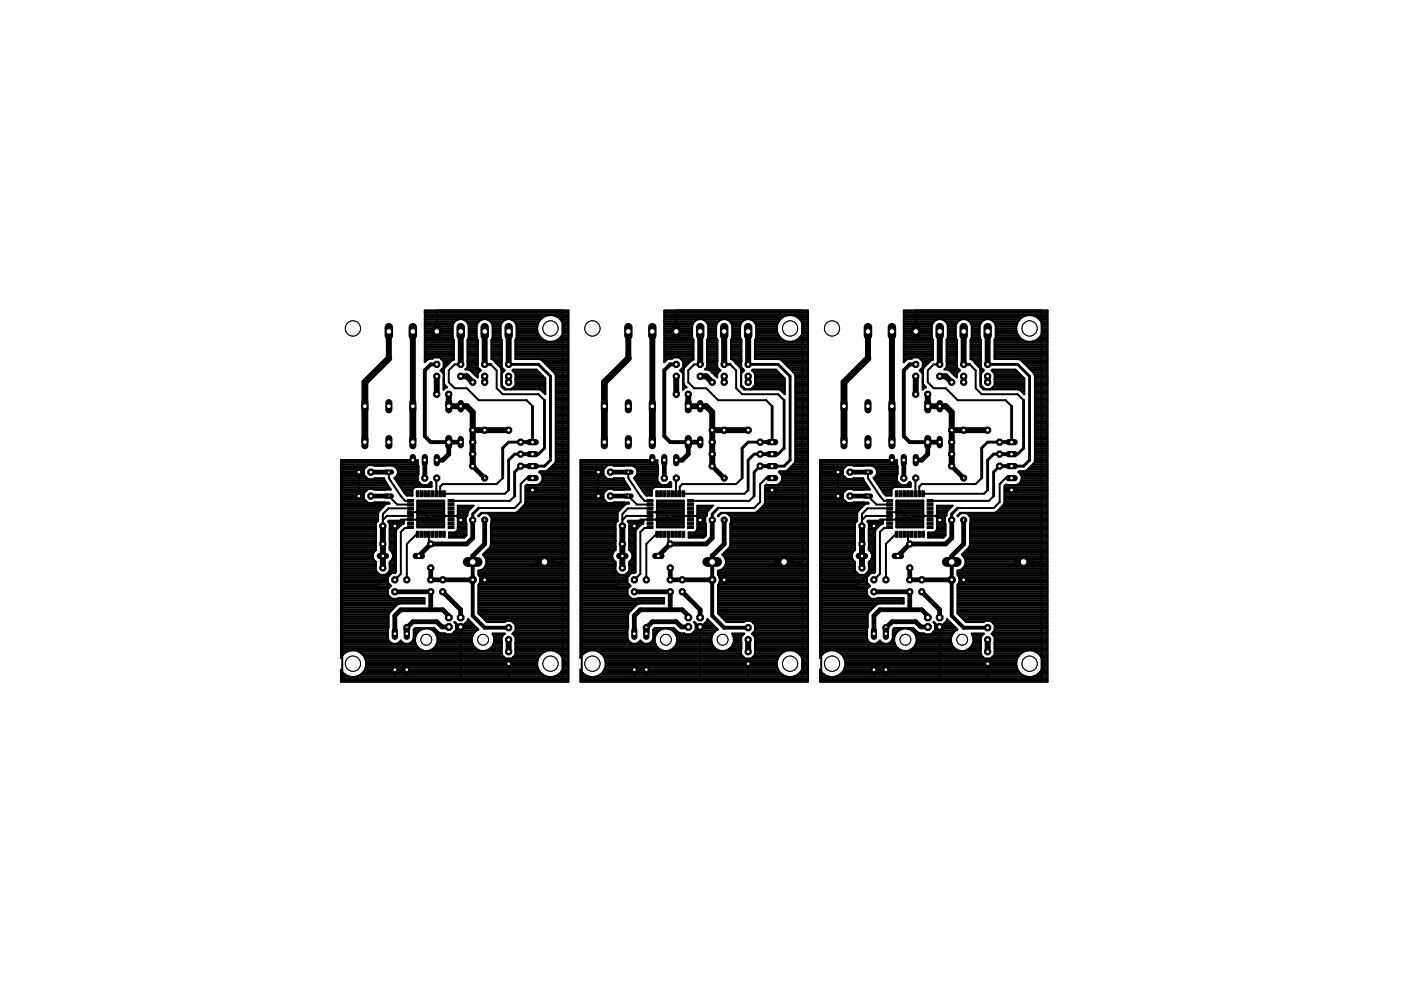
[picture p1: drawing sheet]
<svg xmlns="http://www.w3.org/2000/svg" width="297mm" height="210mm" viewBox="0 0 297 210" stroke-linecap="round" stroke-linejoin="round" font-family="sans-serif">
<g fill="#000" stroke="#000" stroke-width=".21">
<path d="M86.4 111.5h1.3v.6h-1.3zM86.4 110.7h1.3v.6h-1.3zM86.4 109.9h1.3v.5h-1.3zM86.4 109.1h1.3v.6h-1.3zM86.4 108.3h1.3v.6h-1.3zM86.4 107.5h1.3v.6h-1.3zM86.4 106.7h1.3v.6h-1.3zM86.4 105.9h1.3v.6h-1.3zM88.3 104.1h.5v1.2h-.5zM88.3 112.6h.5v1.3h-.5zM89 104.1h.6v1.2h-.6zM89 112.6h.6v1.3h-.6z"/>
<path d="M89.9 104.1h.5v1.2h-.5zM89.9 112.6h.5v1.3h-.5zM90.7 104.1h.5v1.2h-.5zM90.7 112.6h.5v1.3h-.5zM91.5 104.1h.5v1.2h-.5zM91.5 112.6h.5v1.3h-.5zM92.2 104.1h.6v1.2h-.6zM92.2 112.6h.6v1.3h-.6zM93 104.1h.6v1.2h-.6zM93 112.6h.6v1.3h-.6zM93.9 104.1h.5v1.2h-.5zM93.9 112.6h.5v1.3h-.5z"/>
<path d="M95 105.9h1.3v.6h-1.3zM95 106.7h1.3v.6h-1.3zM95 107.5h1.3v.6h-1.3zM95 108.3h1.3v.6h-1.3zM95 109.1h1.3v.6h-1.3zM95 109.9h1.3v.5h-1.3zM95 110.7h1.3v.6h-1.3zM95 111.5h1.3v.6h-1.3zM137.2 111.5h1.3v.6h-1.3zM137.2 110.7h1.3v.6h-1.3zM137.2 109.9h1.3v.5h-1.3zM137.2 109.1h1.3v.6h-1.3z"/>
<path d="M137.2 108.3h1.3v.6h-1.3zM137.2 107.5h1.3v.6h-1.3zM137.2 106.7h1.3v.6h-1.3zM137.2 105.9h1.3v.6h-1.3zM139 104.1h.6v1.2h-.6zM139 112.6h.6v1.3h-.6zM139.8 104.1h.6v1.2h-.6zM139.8 112.6h.6v1.3h-.6zM140.6 104.1h.6v1.2h-.6zM140.6 112.6h.6v1.3h-.6zM141.4 104.1h.6v1.2h-.6zM141.4 112.6h.6v1.3h-.6z"/>
<path d="M142.2 104.1h.6v1.2h-.6zM142.2 112.6h.6v1.3h-.6zM143 104.1h.6v1.2h-.6zM143 112.6h.6v1.3h-.6zM143.8 104.1h.6v1.2h-.6zM143.8 112.6h.6v1.3h-.6zM144.6 104.1h.6v1.2h-.6zM144.6 112.6h.6v1.3h-.6zM145.8 105.9h1.2v.6h-1.2zM145.8 106.7h1.2v.6h-1.2zM145.8 107.5h1.2v.6h-1.2zM145.8 108.3h1.2v.6h-1.2z"/>
<path d="M145.8 109.1h1.2v.6h-1.2zM145.8 109.9h1.2v.5h-1.2zM145.8 110.7h1.2v.6h-1.2zM145.8 111.5h1.2v.6h-1.2zM188 111.5h1.3v.6h-1.3zM188 110.7h1.3v.6h-1.3zM188 109.9h1.3v.5h-1.3zM188 109.1h1.3v.6h-1.3zM188 108.3h1.3v.6h-1.3zM188 107.5h1.3v.6h-1.3zM188 106.7h1.3v.6h-1.3zM188 105.9h1.3v.6h-1.3z"/>
<path d="M189.8 104.1h.6v1.2h-.6zM189.8 112.6h.6v1.3h-.6zM190.6 104.1h.6v1.2h-.6zM190.6 112.6h.6v1.3h-.6zM191.4 104.1h.6v1.2h-.6zM191.4 112.6h.6v1.3h-.6zM192.2 104.1h.6v1.2h-.6zM192.2 112.6h.6v1.3h-.6zM193 104.1h.6v1.2h-.6zM193 112.6h.6v1.3h-.6zM193.8 104.1h.6v1.2h-.6zM193.8 112.6h.6v1.3h-.6z"/>
<path d="M194.6 104.1h.6v1.2h-.6zM194.6 112.6h.6v1.3h-.6zM195.4 104.1h.6v1.2h-.6zM195.4 112.6h.6v1.3h-.6zM196.6 105.9h1.2v.6h-1.2zM196.6 106.7h1.2v.6h-1.2zM196.6 107.5h1.2v.6h-1.2zM196.6 108.3h1.2v.6h-1.2zM196.6 109.1h1.2v.6h-1.2zM196.6 109.9h1.2v.5h-1.2zM196.6 110.7h1.2v.6h-1.2zM196.6 111.5h1.2v.6h-1.2z"/>
<circle cx="97.7" cy="130.9" r=".78"/>
</g>
<g fill="none" stroke="#000" stroke-width=".42">
<path d="M90.1 76h1.6l.3-.2h1.2l.9 .8v1.3M90.1 76.8h.1M90.1 76.4h.4M90.1 75.6h6.1M90.1 75.2h6.1M90.1 74.9h6.1M90.1 74.5h6.1M90.1 74.1h6.1M90.1 73.7h6.1M90.1 73.4h6.1M90.1 73h6.1M90.1 72.6h6.1"/>
<path d="M90.1 72.3h6.1M90.1 71.9h6M90.1 71.5h5.9M90.1 71.1h5.9M90.1 70.8h5.9M90.1 70.4h5.9M90.1 70h5.9M90.1 69.6h5.9M90.1 69.3h5.9M90.1 68.9h5.9M90.1 68.5h6.1M90.1 68.1h6.4"/>
<path d="M90.1 67.8h7M90.1 67.4h24.9M90.1 67h25.5M90.1 66.6h30.4M90.1 66.3h30.4M90.1 65.9h30.4M91.1 76l-.5 .2-.5 .6v-11h30.4v78.7h-48.2v-2.5a2.83 2.83 0 0 0 4.3 .9 2.83 2.83 0 0 0 0-4.4 2.83 2.83 0 0 0-4.3 1v-41.9h16.3v.9l.1 .4M92.6 65.8v4.5M93.4 76h2.8M93.5 78.6h.6M93.7 78.3h.4M93.8 76.4h2.1"/>
<path d="M93.9 79h.2M94.1 77.9l-.7 .6 .7 .7-.1 3.4 .5-.5h.3l-.5-.5M94.1 79.7h.1M94.1 79.4h.1M94.1 77.9h.2M94.1 77.5h.6M94.1 77.1h1M94.1 76.8h1.4M96 71.5v-2.5a1.74 1.74 0 0 1 1.7-1.4 1.74 1.74 0 0 1 1.7 1.4v2.5M96 71.5l.2 .6M96.2 76.2h.1M96.2 76.2a5.7 5.7 0 0 0-2.1 2.1v3"/>
<path d="M96.2 72.1v.1M96.2 72.1v4.1M97.7 77.3h-1.3l-1.3 1.2v2.5l1.3 1.3h2.6l2.5 2.6h10.2l1.2 1.2M98.3 67.8h3.9M98.8 78.3h2.9M98.8 68.1h2.8M99.1 72.1v5.8M99.1 76.6h.1M99.1 72.1v.1M99.1 76h2.2M99.1 76.4h2.2M99.1 75.6h2.2"/>
<path d="M99.1 75.2h2.2M99.1 74.9h2.2M99.1 74.5h2.2M99.1 74.1h2.2M99.1 73.7h2.2M99.1 73.4h2.2M99.1 73h2.2M99.1 72.6h2.2M99.1 72.3h2.2M99.1 77.9l-.4 .4h.5l1 .7M99.1 77.9h2.2M99.1 77.5h2.2"/>
<path d="M99.1 77.1h2.2M99.1 76.8h2.2M99.2 68.5h2.1M99.2 71.9h2M99.3 68.9h1.8M99.4 71.5l-.3 .6M99.4 71.5h1.6M99.4 71.1h1.6M99.4 70.8h1.6M99.4 70.4h1.6M99.4 70h1.6M99.4 69.6h1.6"/>
<path d="M99.4 69.3h1.6M99.8 78.6h2M100.2 79l.6 .6M100.2 79h.1M100.2 79h1.3M100.6 79.4h.7M100.8 79.6h.1M101 79.7h.3M101 71.5v-2.5a1.74 1.74 0 0 1 1.8-1.4 1.74 1.74 0 0 1 1.7 1.4v2.5M101 71.5l.3 .6M101.3 77.9l.6 .6-.6 .7v.8l-.5-.4M101.3 72.1v.1"/>
<path d="M101.3 72.1v5.8M101.3 76.6h.1M103.3 67.8h4M103.9 68.1h2.8M104 77.3l1.3 1.2v3.8l1.3 1.3h7.6l1.2 1.3M104.2 72.1v4a1.08 1.08 0 0 1 .9 .8l1.1 1 .1 .4v3.6l.7 .7h7.4l.4 .1M104.2 72.1v.1M104.2 76h2.2M104.2 75.6h2.2M104.2 75.2h2.2M104.2 74.9h2.2M104.2 74.5h2.2"/>
<path d="M104.2 74.1h2.2M104.2 73.7h2.2M104.2 73.4h2.2M104.2 73h2.2M104.2 72.6h2.2M104.2 72.3h2.2M104.2 68.5h2.1M104.3 71.9h2M104.4 68.9h1.8M104.5 71.5l-.3 .6M104.5 71.5h1.6M104.5 71.1h1.6"/>
<path d="M104.5 70.8h1.6M104.5 70.4h1.6M104.5 70h1.6M104.5 69.6h1.6M104.5 69.3h1.6M104.7 76.4h1.7M105 76.8h1.4M105.3 77.1h1.1M105.7 77.5h.7M106.1 77.9h.3M106.1 71.5v-2.5a1.74 1.74 0 0 1 1.7-1.4 1.74 1.74 0 0 1 1.7 1.4v2.5M106.1 71.5l.3 .6"/>
<path d="M106.3 78.3h.4M106.3 79.7h.1M106.3 79.4h.1M106.3 79h.3M106.3 78.6h.6M106.4 77.9l.6 .6-.6 .7v1.2M106.4 72.1v5.8M106.4 72.1v.1M106.4 76.6h.1M108.4 67.8h6.2M108.8 78.6h5.2M109 68.1h5.3"/>
<path d="M109.1 79h5.2M109.3 72.1v4h5.1l.4 .2 2.9 2.9 .1 .4v18.2l-.1 .4-1.6 1.6-.4 .1M109.3 72.1v.1M109.3 76h11.2M109.3 75.6h11.2M109.3 75.2h11.2M109.3 74.9h11.2M109.3 74.5h11.2M109.3 74.1h11.2M109.3 73.7h11.2M109.3 73.4h11.2M109.3 73h11.2"/>
<path d="M109.3 72.6h11.2M109.3 72.3h6.3M109.3 79.7h5.8M109.3 79.4h5.4M109.3 68.5h4.8M109.4 71.9h5.6M109.5 68.9h4.5M109.5 71.5l-.2 .6M109.5 71.5h5.1M109.5 71.1h4.8M109.5 70.8h4.6M109.5 70.4h4.5"/>
<path d="M109.5 70h4.4M109.5 69.6h4.4M109.5 69.3h4.4M113.9 69.3v.7M113.9 70a2.93 2.93 0 0 0 1.7 2.3M114.9 76.4h5.6M115.3 76.8h5.2M115.6 67l.8-.2 1.4 .2M115.6 67a2.86 2.86 0 0 0-1.7 2.3M115.6 72.3l.8 .2 1.4-.2M115.6 77.1h4.9M116 77.5h4.5"/>
<path d="M116.4 77.9h4.1M116.8 78.3h3.7M117.1 78.6h3.4M117.5 79h3M117.8 79.4h2.7M117.8 67l.6 .4M117.8 72.3h2.7M117.8 67h2.7M117.8 79.7h2.7M118.4 67.4l1 1.1 .1 .8M118.4 71.9l-.6 .4M118.5 71.9h2"/>
<path d="M118.5 67.4h2M118.8 71.5h1.7M118.8 67.8h1.7M119.1 71.1h1.4M119.1 68.1h1.4M119.3 65.8v78.5h-46.7v-46.7M119.3 70.8h1.2M119.3 68.5h1.2M119.4 70.4h1.1M119.4 68.9h1.1M119.5 69.3v.7M119.5 70l-.1 .7-1 1.2"/>
<path d="M119.5 70h1M119.5 69.6h1M119.5 69.3h1M140.8 76h1.8M140.8 76.8h.1M140.8 76.4h.5M140.8 75.6h6.2M140.8 75.2h6.2M140.8 74.9h6.2M140.8 74.5h6.2M140.8 74.1h6.2M140.8 73.7h6.2"/>
<path d="M140.8 73.4h6.2M140.8 73h6.2M140.8 72.6h6.2M140.8 72.3h6.2M140.8 71.9h6.1M140.8 71.5h5.9M140.8 71.1h5.9M140.8 70.8h5.9M140.8 70.4h5.9M140.8 70h5.9M140.8 69.6h5.9M140.8 69.3h5.9"/>
<path d="M140.8 68.9h6M140.8 68.5h6.2M140.8 68.1h6.5M140.8 67.8h7.1M140.8 67.4h25M140.8 67h25.6M140.8 66.6h30.5M140.8 66.3h30.5M140.8 65.9h30.5M141.9 76l-.5 .2-.6 .6v-11h30.5v78.7h-48.2v-2.5a2.83 2.83 0 0 0 4.3 .9 2.83 2.83 0 0 0 0-4.4 2.83 2.83 0 0 0-4.3 1v-41.9h16.3v.9l.1 .4M142.5 76l.3-.2h1.2l.9 .8v1.3M143.4 65.8v4.5"/>
<path d="M144.2 76h2.8M144.3 78.6h.6M144.5 78.3h.4M144.6 76.4h2M144.7 79h.2M144.8 77.9h.3M144.9 77.9l-.7 .6 .7 .7-.1 3.4 .5-.5h.3l-.5-.5M144.9 79.7h.1M144.9 79.4h.1M144.9 77.5h.6M144.9 77.1h1M144.9 76.8h1.4"/>
<path d="M146.7 71.5v-2.5a1.75 1.75 0 0 1 1.8-1.4 1.75 1.75 0 0 1 1.7 1.4v2.5M146.7 71.5l.3 .6M147 72.1v4.1a5.6 5.6 0 0 0-2.1 2.1v3M147 72.1v.1M148.5 77.3h-1.3l-1.3 1.2v2.5l1.3 1.3h2.5l2.6 2.6h10.1l1.3 1.2M149 67.8h4M149.5 78.3h3M149.6 68.1h2.8M149.9 72.1v5.8l-.4 .4h.5l.6 .3 1 1M149.9 76h2.2M149.9 76.4h2.2M149.9 75.6h2.2"/>
<path d="M149.9 75.2h2.2M149.9 74.9h2.2M149.9 74.5h2.2M149.9 74.1h2.2M149.9 73.7h2.2M149.9 73.4h2.2M149.9 73h2.2M149.9 72.6h2.2M149.9 72.3h2.2M149.9 72.1v.1M149.9 77.9h2.2M149.9 77.5h2.2"/>
<path d="M149.9 77.1h2.2M149.9 76.8h2.2M149.9 68.5h2.2M150 71.9h2M150.1 68.9h1.8M150.2 71.5h1.6M150.2 71.1h1.6M150.2 70.8h1.6M150.2 70.4h1.6M150.2 70h1.6M150.2 69.6h1.6M150.2 69.3h1.6"/>
<path d="M150.2 71.5l-.3 .6M150.6 78.6h2M151 79h1.3M151.4 79.4h.7M151.6 79.6h.1M151.8 79.7h.3M151.8 71.5v-2.5a1.75 1.75 0 0 1 1.7-1.4 1.75 1.75 0 0 1 1.8 1.4v2.5M151.8 71.5l.3 .6M152.1 77.9l.6 .6-.6 .7v.8l-.5-.4M152.1 72.1v.1M152.1 72.1v5.8M154.1 67.8h4"/>
<path d="M154.7 68.1h2.7M154.8 77.3l1.3 1.2v3.8l1.3 1.3h7.6l1.2 1.3M155 72.1v4a1.07 1.07 0 0 1 .9 .8l1.1 1 .1 .4v3.6l.7 .7h7.4l.3 .1M155 76h2.2M155 75.6h2.2M155 75.2h2.2M155 74.9h2.2M155 74.5h2.2M155 74.1h2.2M155 73.7h2.2M155 73.4h2.2M155 73h2.2"/>
<path d="M155 72.6h2.2M155 72.3h2.2M155 72.1v.1M155 68.5h2.1M155.1 71.9h2M155.2 68.9h1.8M155.3 71.5h1.6M155.3 71.1h1.6M155.3 70.8h1.6M155.3 70.4h1.6M155.3 70h1.6M155.3 69.6h1.6"/>
<path d="M155.3 69.3h1.6M155.3 71.5l-.3 .6M155.5 76.4h1.7M155.8 76.8h1.3M156.1 77.1h1M156.5 77.5h.6M156.9 77.9h.3M156.9 71.5v-2.5a1.75 1.75 0 0 1 1.7-1.4 1.75 1.75 0 0 1 1.7 1.4v2.5M156.9 71.5l.3 .6M157.1 78.3h.4M157.1 79.7h.1M157.1 79.4h.1"/>
<path d="M157.1 79h.2M157.1 78.6h.6M157.1 77.9l.7 .6-.7 .7v1.2M157.2 72.1l-.1 5.8M157.2 72.1v.1M157.2 76.6h-.1M159.2 67.8h6.2M159.5 78.6h5.3M159.8 68.1h5.3M159.9 79h5.2M160.1 72.1v4h5.1l.4 .2 2.9 2.9 .1 .4v18.2l-.1 .4-1.6 1.6-.4 .1M160.1 76h11.2"/>
<path d="M160.1 75.6h11.2M160.1 75.2h11.2M160.1 74.9h11.2M160.1 74.5h11.2M160.1 74.1h11.2M160.1 73.7h11.2M160.1 73.4h11.2M160.1 73h11.2M160.1 72.6h11.2M160.1 72.3h6.3M160.1 72.1v.1M160.1 79.7h5.8"/>
<path d="M160.1 79.4h5.4M160.1 68.5h4.8M160.2 71.9h5.6M160.3 68.9h4.5M160.3 71.5h5.1M160.3 71.1h4.8M160.3 70.8h4.6M160.3 70.4h4.5M160.3 70h4.4M160.3 69.6h4.4M160.3 69.3h4.4M160.3 71.5l-.2 .6"/>
<path d="M164.7 69.3v.7M164.7 70l.5 1.4 .6 .5M164.9 68.5l-.2 .8M165.7 76.4h5.6M165.8 67.4l-.9 1.1M165.8 71.9l.6 .4M166.1 76.8h5.2M166.4 67l.7-.2 1.5 .2M166.4 72.3l.7 .2 1.5-.2M166.4 67l-.6 .4M166.4 77.1h4.9M166.8 77.5h4.5"/>
<path d="M167.2 77.9h4.1M167.6 78.3h3.7M167.9 78.6h3.4M168.3 79h3M168.6 79.4h2.7M168.6 72.3h2.7M168.6 67l.6 .4M168.6 67h2.7M168.6 79.7h2.7M169.2 71.9h2.1M169.2 67.4h2.1M169.2 67.4l.9 1.1 .2 .8"/>
<path d="M169.2 71.9l-.6 .4M169.6 71.5h1.7M169.6 67.8h1.7M169.9 71.1h1.4M169.9 68.1h1.4M170.1 65.8v78.5h-46.8v-46.7M170.1 70.8h1.2M170.1 68.5h1.2M170.2 70.4h1.1M170.2 68.9h1.1M170.3 70h1M170.3 69.6h1"/>
<path d="M170.3 69.3h1M170.3 69.3v.7M170.3 70l-.2 .7-.9 1.2M191.6 76h1.7M191.6 76.8h.1M191.6 76.4h.4M191.6 75.6h6.2M191.6 75.2h6.2M191.6 74.9h6.2M191.6 74.5h6.2M191.6 74.1h6.2M191.6 73.7h6.2"/>
<path d="M191.6 73.4h6.2M191.6 73h6.2M191.6 72.6h6.2M191.6 72.3h6.2M191.6 71.9h6.1M191.6 71.5h5.9M191.6 71.1h5.9M191.6 70.8h5.9M191.6 70.4h5.9M191.6 70h5.9M191.6 69.6h5.9M191.6 69.3h5.9"/>
<path d="M191.6 68.9h6M191.6 68.5h6.2M191.6 68.1h6.5M191.6 67.8h7.1M191.6 67.4h25M191.6 67h25.6M191.6 66.6h30.5M191.6 66.3h30.5M191.6 65.9h30.5M192.7 76l-.5 .2-.6 .6v-11h30.5v78.7h-48.2v-2.5a2.83 2.83 0 0 0 4.3 .9 2.83 2.83 0 0 0 0-4.4 2.83 2.83 0 0 0-4.3 1v-41.9h16.3v.9l.1 .4M193.3 76l.3-.2h1.2l.8 .8v1.3M194.2 65.8v4.5"/>
<path d="M195 76h2.8M195.1 78.6h.6M195.3 78.3h.4M195.4 76.4h2M195.5 79h.2M195.6 77.9h.3M195.6 77.9l-.6 .6 .6 .7v3.4l.5-.5h.2l-.4-.5M195.6 79.7h.1M195.6 79.4h.1M195.6 77.5h.7M195.6 77.1h1.1M195.6 76.8h1.4"/>
<path d="M197.5 71.5v-2.5a1.74 1.74 0 0 1 1.8-1.4 1.74 1.74 0 0 1 1.7 1.4v2.5M197.5 71.5l.3 .6M197.8 72.1v4.1l-.4 .2-1.5 1.5-.2 .4v3M197.8 72.1v.1M199.2 77.3h-1.2l-1.3 1.2v2.5l1.3 1.3h2.5l2.6 2.6h10.1l1.3 1.2M199.8 67.8h4M200.3 78.3h2.9M200.4 68.1h2.8M200.7 72.1v5.8l-.5 .4h.6l.5 .3 1.1 1M200.7 76h2.2M200.7 77.9h2.2M200.7 76.4h2.2"/>
<path d="M200.7 75.6h2.2M200.7 75.2h2.2M200.7 74.9h2.2M200.7 74.5h2.2M200.7 74.1h2.2M200.7 73.7h2.2M200.7 73.4h2.2M200.7 73h2.2M200.7 72.6h2.2M200.7 72.3h2.2M200.7 72.1v.1M200.7 77.5h2.2"/>
<path d="M200.7 77.1h2.2M200.7 76.8h2.2M200.7 68.5h2.1M200.8 71.9h2M200.9 68.9h1.8M201 71.5h1.6M201 71.1h1.6M201 70.8h1.6M201 70.4h1.6M201 70h1.6M201 69.6h1.6M201 69.3h1.6"/>
<path d="M201 71.5l-.3 .6M201.4 78.6h2M201.8 79h1.2M202.1 79.4h.8M202.4 79.6h.1M202.6 79.7h.3M202.6 71.5v-2.5a1.74 1.74 0 0 1 1.7-1.4 1.74 1.74 0 0 1 1.7 1.4v2.5M202.6 71.5l.3 .6M202.9 77.9l.6 .6-.6 .7v.8l-.5-.4M202.9 72.1v.1M202.9 72.1v5.8M204.9 67.8h3.9"/>
<path d="M205.5 68.1h2.7M205.6 77.3l1.3 1.2v3.8l1.2 1.3h7.7l1.2 1.3M205.8 72.1v4a1.08 1.08 0 0 1 .9 .8l1 1 .2 .4v3.6l.7 .7h7.4l1.2 1v-3.4l-1.9-1.8h-4.9l-.2 .1 .7 .7v2.5l-.9 .8h-1.2l-.9-.8 .1-1.3M205.8 76h2.2M205.8 75.6h2.2M205.8 75.2h2.2M205.8 74.9h2.2M205.8 74.5h2.2M205.8 74.1h2.2M205.8 73.7h2.2M205.8 73.4h2.2M205.8 73h2.2"/>
<path d="M205.8 72.6h2.2M205.8 72.3h2.2M205.8 72.1v.1M205.8 68.5h2.1M205.9 71.9h2M206 68.9h1.8M206 71.5h1.7M206 71.1h1.7M206 70.8h1.7M206 70.4h1.7M206 70h1.7M206 69.6h1.7"/>
<path d="M206 69.3h1.7M206 71.5l-.2 .6M206.3 76.4h1.7M206.6 76.8h1.3M206.9 77.1h1M207.3 77.5h.6M207.7 77.9h.2M207.7 71.5v-2.5a1.74 1.74 0 0 1 1.7-1.4 1.74 1.74 0 0 1 1.7 1.4v2.5M207.7 71.5l.3 .6M207.9 78.3h.4M207.9 79.7h.1M207.9 79.4h.1"/>
<path d="M207.9 79h.2M207.9 78.6h.6M207.9 77.9l.7 .6-.7 .7v1.2M208 72.1l-.1 5.8M208 72.1v.1M208 76.6h-.1M210 67.8h6.2M210.3 78.6h5.2M210.6 68.1h5.3M210.7 79h5.2M210.9 72.1v4h5.1l.4 .2 2.8 2.9 .2 .4v18.2l-.2 .4-1.5 1.6-.4 .1M210.9 76h11.2"/>
<path d="M210.9 75.6h11.2M210.9 75.2h11.2M210.9 74.9h11.2M210.9 74.5h11.2M210.9 74.1h11.2M210.9 73.7h11.2M210.9 73.4h11.2M210.9 73h11.2M210.9 72.6h11.2M210.9 72.3h6.3M210.9 72.1v.1M210.9 79.7h5.8"/>
<path d="M210.9 79.4h5.4M210.9 68.5h4.8M211 71.9h5.6M211.1 68.9h4.5M211.1 71.5h5.1M211.1 71.1h4.8M211.1 70.8h4.6M211.1 70.4h4.5M211.1 70h4.4M211.1 69.6h4.4M211.1 69.3h4.4M211.1 71.5l-.2 .6"/>
<path d="M215.5 69.3v.7M215.5 70l.2 .7 .9 1.2M215.7 68.5l-.2 .8M216.5 76.4h5.6M216.6 67.4l-.9 1.1M216.6 71.9l.6 .4M216.8 76.8h5.3M217.2 67l.7-.2 1.5 .2M217.2 72.3l.7 .2 1.5-.2M217.2 77.1h4.9M217.2 67l-.6 .4M217.6 77.5h4.5"/>
<path d="M218 77.9h4.1M218.3 78.3h3.8M218.7 78.6h3.4M219.1 79h3M219.3 79.4h2.8M219.4 72.3h2.7M219.4 67h2.7M219.4 67l.6 .4M219.4 79.7h2.7M220 71.9h2.1M220 67.4h2.1M220 67.4l.6 .5 .5 1.4"/>
<path d="M220 71.9l-.6 .4M220.4 71.5h1.7M220.4 67.8h1.7M220.7 71.1h1.4M220.7 68.1h1.4M220.8 65.8v78.5h-46.7v-46.7M220.9 70.8h1.2M220.9 68.5h1.2M221 70.4h1.1M221 68.9h1.1M221.1 70h1M221.1 69.6h1"/>
<path d="M221.1 69.3h1M221.1 69.3v.7M221.1 70l-.5 1.4-.6 .5M72.3 100h4.9M72.3 99.6h4.9M72.3 99.2h5.1M72.3 98.8h5.5M72.3 98.5h16.3M72.3 98.1h16.3M72.3 97.7h16.3M83.5 98.8h5.2M84.1 99.2h4.6"/>
<path d="M84.3 99.6h4.4M84.4 100h4.3M88.7 98.9l-.1 3.1 .9 .8h1.2l.6-.6 .2 .2v.9h-3.4l-.5 .3-.2 .3v1.2h-1.1l-2.7-3.8a1.39 1.39 0 0 0 .8-1.4 1.39 1.39 0 0 0-1.1-1.2l-3.9 .1-.2-.2h-1.2l-.8 .9v1.2M94 82.4h.3M94 82h.6M94 81.6h.3M94 81.2h.1M94 80.9h.1M94 80.5h.1M94.1 80.1h.1M94.1 81.3l.2 .3M106.3 81.6h.1"/>
<path d="M106.3 81.2h.1M106.3 80.9h.1M106.3 80.5h.1M106.3 80.1h.1M106.4 80.4h.1M106.4 80.4v1.3l.8 .8h1.2l.9-.8v-1.3M106.4 82h.3M106.8 82.4h.3M108.6 82.4h7M109 82h6.6M109.3 80.4v-1.2l-.7-.7 .2-.1h4.9l1.9 1.8v3.4l-.8-.9M109.3 80.4h.1"/>
<path d="M109.3 81.6h6.3M109.3 81.2h6.3M109.3 80.9h6.3M109.3 80.5h6.3M109.3 80.1h6.2M114.5 100h6M114.5 99.9l-.1 .2M114.8 82.7h.8M115.1 83.1h.5M115.5 83.5h.1M116.3 99.6h4.2M116.6 99.2h3.9"/>
<path d="M117 98.8h3.5M117.4 98.5h3.1M117.7 98.1h2.8M117.8 97.7h2.7M117.8 97.3h2.7M117.8 97h2.7M117.8 96.6h2.7M117.8 96.2h2.7M117.8 95.8h2.7M117.8 95.5h2.7M117.8 95.1h2.7M117.8 94.7h2.7"/>
<path d="M117.8 94.3h2.7M117.8 94h2.7M117.8 93.6h2.7M117.8 93.2h2.7M117.8 92.9h2.7M117.8 92.5h2.7M117.8 92.1h2.7M117.8 91.7h2.7M117.8 91.4h2.7M117.8 91h2.7M117.8 90.6h2.7M117.8 90.2h2.7"/>
<path d="M117.8 89.9h2.7M117.8 89.5h2.7M117.8 89.1h2.7M117.8 88.7h2.7M117.8 88.3h2.7M117.8 88h2.7M117.8 87.6h2.7M117.8 87.2h2.7M117.8 86.9h2.7M117.8 86.5h2.7M117.8 86.1h2.7M117.8 85.7h2.7"/>
<path d="M117.8 85.4h2.7M117.8 85h2.7M117.8 84.6h2.7M117.8 84.2h2.7M117.8 83.9h2.7M117.8 83.5h2.7M117.8 83.1h2.7M117.8 82.7h2.7M117.8 82.4h2.7M117.8 82h2.7M117.8 81.6h2.7M117.8 81.2h2.7"/>
<path d="M117.8 80.9h2.7M117.8 80.5h2.7M117.8 80.1h2.7M123.1 100h4.9M123.1 99.6h4.9M123.1 99.2h5.1M123.1 98.8h5.5M123.1 98.5h16.3M123.1 98.1h16.3M123.1 97.7h16.3M134.3 98.8h5.2M134.9 99.2h4.6"/>
<path d="M135.1 99.6h4.4M135.1 100h4.4M139.5 98.9l-.1 3.1 .8 .8h1.3l.6-.6M144.8 82.4h.3M144.8 82h.6M144.8 81.6h.3M144.8 81.2h.1M144.8 80.9h.1M144.8 80.5h.1M144.9 80.1h.1M144.9 81.3l.2 .3M157.1 81.6h.1"/>
<path d="M157.1 81.2h.1M157.1 80.9h.1M157.1 80.5h.1M157.1 80.1h.1M157.1 80.4h.1M157.2 80.4l-.1 1.3 .9 .8h1.2l.9-.8v-1.3M157.2 82h.3M157.6 82.4h.2M159.4 82.4h7M159.8 82h6.6M160.1 80.4v-1.2l-.7-.7 .2-.1h4.9l1.9 1.8v3.4l-.9-.9M160.1 81.6h6.3"/>
<path d="M160.1 81.2h6.3M160.1 80.9h6.3M160.1 80.5h6.3M160.1 80.1h6.2M160.1 80.4h.1M165.5 82.7h.9M165.9 83.1h.5M166.3 83.5h.1M167 99.6h4.3M167.4 99.2h3.9M167.8 98.8h3.5M168.2 98.5h3.1"/>
<path d="M168.5 98.1h2.8M168.6 97.7h2.7M168.6 97.3h2.7M168.6 97h2.7M168.6 96.6h2.7M168.6 96.2h2.7M168.6 95.8h2.7M168.6 95.5h2.7M168.6 95.1h2.7M168.6 94.7h2.7M168.6 94.3h2.7M168.6 94h2.7"/>
<path d="M168.6 93.6h2.7M168.6 93.2h2.7M168.6 92.9h2.7M168.6 92.5h2.7M168.6 92.1h2.7M168.6 91.7h2.7M168.6 91.4h2.7M168.6 91h2.7M168.6 90.6h2.7M168.6 90.2h2.7M168.6 89.9h2.7M168.6 89.5h2.7"/>
<path d="M168.6 89.1h2.7M168.6 88.7h2.7M168.6 88.3h2.7M168.6 88h2.7M168.6 87.6h2.7M168.6 87.2h2.7M168.6 86.9h2.7M168.6 86.5h2.7M168.6 86.1h2.7M168.6 85.7h2.7M168.6 85.4h2.7M168.6 85h2.7"/>
<path d="M168.6 84.6h2.7M168.6 84.2h2.7M168.6 83.9h2.7M168.6 83.5h2.7M168.6 83.1h2.7M168.6 82.7h2.7M168.6 82.4h2.7M168.6 82h2.7M168.6 81.6h2.7M168.6 81.2h2.7M168.6 80.9h2.7M168.6 80.5h2.7"/>
<path d="M168.6 80.1h2.7M171.3 100l-6.1 .1M173.9 100h4.8M173.9 99.6h4.8M173.9 99.2h5.1M173.9 98.8h5.5M173.9 98.5h16.3M173.9 98.1h16.3M173.9 97.7h16.3M185.1 98.8h5.2M185.6 99.2h4.7M185.8 99.6h4.5"/>
<path d="M185.9 100h4.4M190.3 98.9l-.1 3.1 .8 .8h1.2l.7-.6M195.6 82.4h.3M195.6 82h.6M195.6 81.6h.2M195.6 81.2h.1M195.6 80.9h.1M195.6 80.5h.1M195.6 80.1h.1M195.6 80.4h.1M195.7 81.3l.2 .3M207.9 81.6h.1"/>
<path d="M207.9 81.2h.1M207.9 80.9h.1M207.9 80.5h.1M207.9 80.1h.1M207.9 80.4h.1M208 82h.3M208.3 82.4h.3M210.2 82.4h7M210.6 82h6.6M210.9 81.6h6.3M210.9 81.2h6.3M210.9 80.9h6.3"/>
<path d="M210.9 80.5h6.3M210.9 80.1h6.1M216.3 82.7h.9M216.7 83.1h.5M217.1 83.5h.1M217.8 99.6h4.3M218.2 99.2h3.9M218.6 98.8h3.5M218.9 98.5h.1M219 98.5h3.1M219.3 98.1h2.8M219.4 97.7h2.7"/>
<path d="M219.4 97.3h2.7M219.4 97h2.7M219.4 96.6h2.7M219.4 96.2h2.7M219.4 95.8h2.7M219.4 95.5h2.7M219.4 95.1h2.7M219.4 94.7h2.7M219.4 94.3h2.7M219.4 94h2.7M219.4 93.6h2.7M219.4 93.2h2.7"/>
<path d="M219.4 92.9h2.7M219.4 92.5h2.7M219.4 92.1h2.7M219.4 91.7h2.7M219.4 91.4h2.7M219.4 91h2.7M219.4 90.6h2.7M219.4 90.2h2.7M219.4 89.9h2.7M219.4 89.5h2.7M219.4 89.1h2.7M219.4 88.7h2.7"/>
<path d="M219.4 88.3h2.7M219.4 88h2.7M219.4 87.6h2.7M219.4 87.2h2.7M219.4 86.9h2.7M219.4 86.5h2.7M219.4 86.1h2.7M219.4 85.7h2.7M219.4 85.4h2.7M219.4 85h2.7M219.4 84.6h2.7M219.4 84.2h2.7"/>
<path d="M219.4 83.9h2.7M219.4 83.5h2.7M219.4 83.1h2.7M219.4 82.7h2.7M219.4 82.4h2.7M219.4 82h2.7M219.4 81.6h2.7M219.4 81.2h2.7M219.4 80.9h2.7M219.4 80.5h2.7M219.4 80.1h2.7M222.1 100h-6l-.2 .1 .5 .4 .2 .6"/>
<path d="M72.3 119.8h7.4M72.3 119.4h7.4M72.3 119.1h7.3M72.3 118.7h6.9M72.3 118.3h6.8M72.3 117.9h6.7M72.3 117.6h6.7M72.3 117.2h6.9M72.3 116.8h7.2M72.3 116.4h7.4M72.3 116.1h7.4M72.3 115.7h7.4"/>
<path d="M72.3 115.3h7.4M72.3 114.9h7.4M72.3 114.6h7.4M72.3 114.2h7.4M72.3 113.8h7.4M72.3 113.5h7.4M72.3 113.1h7.4M72.3 112.7h7.4M72.3 112.3h7.4M72.3 112h7.4M72.3 111.6h7.4M72.3 111.2h7.4"/>
<path d="M72.3 110.8h7.5M72.3 110.4h7.9M72.3 110.1h7.9M72.3 109.7h7.9M72.3 109.3h7.9M72.3 108.9h7.9M72.3 108.6h7.9M72.3 108.2h8.2M72.3 107.8h8.6M72.3 107.5h9M72.3 107.1h9.3M72.3 106.7h10.2"/>
<path d="M72.3 106.3h5.4M72.3 106h5M72.3 105.6h4.9M72.3 105.2h4.9M72.3 104.8h4.9M72.3 104.5h5M72.3 104.1h5.3M72.3 103.7h5.7M72.3 103.3h10.2M72.3 103h10M72.3 102.6h9.7M72.3 102.2h9.5"/>
<path d="M72.3 101.8h9.2M72.3 101.5h5.6M72.3 101.1h5.2M72.3 100.7h4.9M72.3 100.3h4.9M72.6 100.1h3.5v5.1M77.2 100.7l.8 .9h1.2l.2-.2 2 .1M79 117.6a1.51 1.51 0 0 0 .7 1.5v.7M79.2 103.7h3.6M79.4 101.5h2M80.2 110.4l-.5 .5v5.7l-.4 .4-.3 .6M81.4 101.5l.2 .4 1.2 1.9-3.4 .1-.2-.2h-1.2l-.8 .9v1.2l.8 .8 3.5-.1 .9 .1 .2 .2h-.4a5.5 5.5 0 0 0-2 2v1.6"/>
<path d="M82.3 100.1h.1v1.3l2.6 3.8 .9 1h1.1M82.4 110.4h3.2M82.4 105.2l1.8 1.8h2.8M82.5 110.8h3.1M82.6 119.8h.1M82.6 116.6h.1M82.6 114.7h.1M82.6 119.4h1.4M82.6 116.4h1.4M82.6 116.1h1.4M82.6 114.6h1.4M82.6 114.2h1.4"/>
<path d="M82.6 113.8h1.4M82.6 113.5h1.4M82.6 113.1h1.4M82.6 112.7h1.4M82.6 112.3h1.5M82.6 115.9v.1M82.6 112.1v.1M82.6 119.8h1.4M82.6 115.7h1.4M82.6 115.3h1.4M82.6 114.9h1.4M82.6 112h1.8"/>
<path d="M82.6 111.6h2.2M82.6 111.2h2.5M82.7 116.6a1.46 1.46 0 0 1 .4 2.1M82.7 119.1h1.3M82.9 116.8h1.1M83.1 118.7l-.5 .4v1.9l-.8 .9h-1.2l-.9-.9v-1.2M83.1 118.7h.9M83.1 117.2h.9M83.2 118.3h.8M83.3 117.6h.7M83.3 117.9h.7M83.7 101.5h4.9"/>
<path d="M83.9 101.1h4.7M84 101.8h4.6M84.2 102.2h4.6M84.2 100.7h4.4M84.4 100.3h4.3M84.5 102.6h4.7M84.7 103h6.8M85 103.3h2.9M85.1 111.2l.5-.2v-.6h-3.1l-.2 .2 .3 .3v5.7M85.1 111.2l-1 1-.1 .4v8.7l-.2 .2h-.7l-.9 .8v1.2M85.2 103.7h2.3M85.5 104.1h1.9"/>
<path d="M85.7 104.5h1.7M86 104.8h1.4M87 108.6h7.2M87 109.4h-5l-.8 .9M87 107.8h-4.6l-1.2 1.2v2.5M87 111.8l-1.2 .2-.8 .8v8.9l-1.3 1.2M88.4 110.1h5.8M88.5 110.4h5.7M88.5 108.9l-.2-.3 .2-.4v-2.1h5.7v2.9l.1 .3M88.5 108.9v.9l-.2 .4 .2 .3v1.3h5.7l.1-2.5M88.5 111.6h5.7M88.5 111.2h5.7"/>
<path d="M88.5 110.8h5.7M88.5 109.7h5.7M88.5 109.3h5.8M88.5 108.9h5.7M88.5 108.2h5.7M88.5 107.8h5.7M88.5 107.5h5.7M88.5 107.1h5.7M88.5 106.7h5.7M88.5 106.3h5.7M88.5 113.3v-.2l-2.2 2.2v7.6M89.7 108.6l1.6 1.7 .9-.9h4.6l.9 .9"/>
<path d="M90.9 102.6h.6M90.9 113.3v1.6l.4 .4M91.2 110.2h-6.2l-1.3 1.3v8.9l-3.8 3.8h-7.3M91.3 102.2h.1M92.6 101.4l-.1 3.3M95.2 113.8h3.4M95.2 113.5h3.7M95.2 113.1h3.7M96.8 112.7h2.1M96.9 109.3h2.2M97 112.3h1.9M97 109.7h1.7"/>
<path d="M97.1 107.2h3.3l-1.1 1.2-.2 .9-.4 .3 .2 3.9-.5 .5h-3.2v-1.1h1.2l.3-.1 .4-.6v-2.5l-.2-.3 .2-.4zM97.1 112h1.8M97.1 111.6h1.8M97.1 111.2h1.8M97.1 110.8h1.6M97.1 110.4h1.6M97.1 110.1h1.6M97.1 108.9h2M97.1 108.6h2.1M97.1 108.2h2.3M97.1 107.8h2.7M97.1 107.5h3.1"/>
<path d="M101.5 109.3h.1M101.8 108.9h.2M102.4 117.6h18.1M102.7 117.9h17.8M102.8 117.2h17.7M102.9 118.3h17.6M103 119.8h17.5M103.1 118.7h17.4M103.1 119.4h17.4M103.1 119.1h17.4M103.1 116.8h17.4M103.5 116.4h17"/>
<path d="M103.5 108.9h17M103.9 116.1l-1.5 1.5a1.89 1.89 0 0 1 .4 2.6M103.9 116.1h16.6M103.9 109.3h16.6M104 115.7h16.5M104.1 115.3h16.4M104.1 114.9h16.4M104.1 114.6h16.4M104.1 114.2h16.4M104.1 113.8h16.4M104.1 113.5h16.4M104.1 113.1h16.4"/>
<path d="M104.1 112.7h16.4M104.1 112.3h16.4M104.1 112h16.4M104.1 111.6h16.4M104.1 111.2h16.4M104.2 110.8l-.1 .2v4.6l-.2 .5M104.2 110.8h16.3M104.2 110.4h16.3M104.2 110.1h16.3M104.2 109.7h16.3M106.6 101.4l-1.3 1.2h-11.4l-.6 .6v1.5M107.8 103.9l-.8 .8h-12.9"/>
<path d="M109.1 105.2l-1 1h-12.5M109.7 108.6h10.8M109.7 108.6l-.4 .1h-7.3l-.6 .7 .1 .1 .7-.7h1.2l.8 .8v1.2M110 108.2h10.5M110.4 107.8h10.1M110.8 107.5h9.7M111 107.3l-1.3 1.3M111 107.3h.1M111.2 107.1h9.3M111.4 106.7h9.1M111.4 106.3h9.1M111.4 106h9.1"/>
<path d="M111.4 105.6h9.1M111.4 105.2h9.1M111.4 104.8h9.1M111.4 104.5h9.1M111.4 104.1h9.1M111.4 103.7h9.1M111.4 103.3h9.1M111.5 103h9M112.9 103.9h6.4M112.9 101.4h-1.2l-1.3 1.2v3.8l-1.3 1.3h-7.6M114.4 100.1l.4 .4 .2 .6M114.4 100.1h.1"/>
<path d="M114.4 102.6h6.1M114.6 100.3h5.9M114.8 102.2h5.7M114.8 102.2l-.4 .4-.5 .2-2.2-.1-.3 .4v3.5l-.4 .7M114.9 100.7h5.6M115 101.8h5.5M115 101.1v.6l-.2 .5M115 101.5h5.5M115 101.1h5.5M115.4 119.1h3.9M123.1 119.8h7.4M123.1 119.4h7.4"/>
<path d="M123.1 119.1h7.3M123.1 118.7h6.9M123.1 118.3h6.8M123.1 117.9h6.7M123.1 117.6h6.7M123.1 117.2h6.9M123.1 116.8h7.2M123.1 116.4h7.4M123.1 116.1h7.4M123.1 115.7h7.4M123.1 115.3h7.4M123.1 114.9h7.4"/>
<path d="M123.1 114.6h7.4M123.1 114.2h7.4M123.1 113.8h7.4M123.1 113.5h7.4M123.1 113.1h7.4M123.1 112.7h7.4M123.1 112.3h7.4M123.1 112h7.4M123.1 111.6h7.4M123.1 111.2h7.4M123.1 110.8h7.5M123.1 110.4h7.8"/>
<path d="M123.1 110.1h7.8M123.1 109.7h7.8M123.1 109.3h7.8M123.1 108.9h7.8M123.1 108.6h7.9M123.1 108.2h8.2M123.1 107.8h8.6M123.1 107.5h9M123.1 107.1h9.3M123.1 106.7h10.2M123.1 106.3h5.4M123.1 106h5"/>
<path d="M123.1 105.6h4.9M123.1 105.2h4.9M123.1 104.8h4.9M123.1 104.5h5M123.1 104.1h5.3M123.1 103.7h5.7M123.1 103.3h10.2M123.1 103h10M123.1 102.6h9.7M123.1 102.2h9.5M123.1 101.8h9.2M123.1 101.5h5.6"/>
<path d="M123.1 101.1h5.2M123.1 100.7h4.9M123.1 100.3h4.9M123.3 100.1h3.6v5.1M128 100.7l.8 .9 3.4-.2 .1 .4 1.3 2-3.4 .1-.2-.2h-1.2l-.8 .9v1.2l.8 .8 3.5-.1 .9 .1 .2 .2h-.5a5.5 5.5 0 0 0-2 2v1.6M128 100.7v-1.2l.8-.9h1.2l.2 .2 3.9-.1a1.39 1.39 0 0 1 1.1 1.2 1.39 1.39 0 0 1-.8 1.4l2.7 3.8h1.1v-1.2l.1-.3 .6-.3h3.4v-.9l-.2-.2M130 103.7h3.6M130.1 101.5h2.1M130.5 116.6a1.46 1.46 0 0 0-.5 2.1M130.5 112.1v.1M130.5 115.9v.1M130.5 114.7h.1"/>
<path d="M130.5 116.6h.1M130.5 119.8h.1M130.9 110.4l-.4 .5v5.7M133.1 100.1h.1v1.3l2.6 3.8 .9 1h1.1M133.2 110.4h3.2M133.2 105.2l1.8 1.8h2.8M133.3 110.8h3.1M133.4 119.4h1.3M133.4 116.4h1.3M133.4 116.1h1.3M133.4 114.6h1.3M133.4 114.2h1.3"/>
<path d="M133.4 113.8h1.3M133.4 113.5h1.3M133.4 113.1h1.3M133.4 112.7h1.3M133.4 112.3h1.5M133.4 119.8h.1M133.4 114.7h.1M133.4 112.1v.1M133.4 119.8h1.3M133.4 115.7h1.3M133.4 115.3h1.3M133.4 114.9h1.3"/>
<path d="M133.4 112h1.8M133.4 111.6h2.2M133.4 111.2h2.5M133.4 115.9v.1M133.5 119.1h1.2M133.6 116.8h1.1M133.9 118.7h.8M133.9 117.2h.8M134 118.3h.7M134.1 117.6a1.56 1.56 0 0 1-.7 1.5v1.9l-.8 .9h-1.3l-.8-.9v-1.9l-.5-.4M134.1 117.9h.6M134.1 117.6h.6"/>
<path d="M134.5 101.5h4.9M134.7 101.1h4.7M134.8 101.8h4.6M135 102.2h4.6M135 100.7h4.4M135.1 100.3h4.4M135.3 102.6h4.7M135.5 103h6.8M135.8 103.3h2.9M136 103.7h2.3M136.2 104.1h2M136.4 111h.1"/>
<path d="M136.4 111l-.6 .3-1.1 1.3v8.7l-.2 .2h-.6l-.9 .8v1.2M136.4 111v-.6h-3.2l-.1 .2 .3 .3v5.7l.5 .4 .2 .6M136.5 104.5h1.7M136.8 104.8h1.4M137.8 108.6h7.1M137.8 109.4h-5l-.8 .9M137.8 107.8h-4.6l-1.2 1.2v2.5M137.8 111.8l-1.3 .2-.7 .8v8.9l-1.3 1.2M139.2 110.1h5.7M139.2 110.4h5.7M139.3 108.9l-.2-.3 .2-.4v-2.1h5.6v2.9l.2 .3M139.3 108.9v.9l-.2 .4 .2 .3v1.3h5.6l.2-2.5"/>
<path d="M139.3 111.6h5.6M139.3 111.2h5.6M139.3 110.8h5.6M139.3 109.7h5.7M139.3 109.3h5.8M139.3 108.9h5.6M139.3 108.2h5.6M139.3 107.8h5.6M139.3 107.5h5.6M139.3 107.1h5.6M139.3 106.7h5.6M139.3 106.3h5.6"/>
<path d="M139.3 113.3v-.2l-2.3 2.2v7.6M140.4 108.6l1.6 1.6M141.7 102.6h.6M141.7 113.3v1.6l.4 .4M142 110.2h-6.2l-1.3 1.3v8.9l-3.8 3.8h-7.4M142 110.2l1-.8h4.6l.9 .9M142.1 102.2h.1M143.4 101.4l-.1 3.3M146 113.8h3.4M146 113.5h3.7M146 113.1h3.7M147.6 112.7h2.1"/>
<path d="M147.7 109.3h2.1M147.8 112.3h1.9M147.8 109.7h1.7M147.8 107.2h3.4l-1.1 1.2-.2 .9-.4 .3v1.3l.2 .1v2.5l-.5 .5h-3.2v-1.1h1.2l.3-.1 .3-.6v-2.5l-.1-.3 .1-.4zM147.8 112h1.9M147.8 111.6h1.9M147.8 111.2h1.9M147.8 110.8h1.7M147.8 110.4h1.7M147.8 110.1h1.7M147.8 108.9h2.1M147.8 108.6h2.2"/>
<path d="M147.8 108.2h2.4M147.8 107.8h2.8M147.8 107.5h3.2M152.2 109.4l.1 .1 .7-.7h1.1l.9 .8v1.2M152.2 109.3h.2M152.6 108.9h.2M153.2 117.6h18.1M153.5 117.9h17.8M153.5 117.2h17.8M153.7 118.3h17.6M153.8 119.8h17.5M153.9 118.7h17.4"/>
<path d="M153.9 119.4h17.4M153.9 119.1h17.4M153.9 116.8h17.4M154.3 108.9h17M154.3 116.4h17M154.7 116.1h16.6M154.7 109.3h16.6M154.7 116.1l-1.6 1.5a1.89 1.89 0 0 1 .5 2.6M154.8 115.7h16.5M154.9 115.3h16.4M154.9 114.9h16.4M154.9 114.6h16.4"/>
<path d="M154.9 114.2h16.4M154.9 113.8h16.4M154.9 113.5h16.4M154.9 113.1h16.4M154.9 112.7h16.4M154.9 112.3h16.4M154.9 112h16.4M154.9 111.6h16.4M154.9 111.2h16.4M155 110.8h16.3M155 110.4h16.3M155 110.1h16.3"/>
<path d="M155 109.7h16.3M155 110.8l-.1 .2v4.6l-.2 .5M157.4 101.4l-1.3 1.2h-11.4l-.6 .6v1.5M158.6 103.9l-.8 .8h-12.9M159.9 105.2l-1 1h-12.5M160.5 108.6l-.4 .1h-7.3l-.6 .7M160.5 108.6h10.8M160.8 108.2h10.5M161.2 107.8h10.1M161.6 107.5h9.7M162 107.1h9.3M162.2 106.7h9.1"/>
<path d="M162.2 106.3h9.1M162.2 106h9.1M162.2 105.6h9.1M162.2 105.2h9.1M162.2 104.8h9.1M162.2 104.5h9.1M162.2 104.1h9.1M162.2 103.7h9.1M162.2 103.3h9.1M162.3 103h9M163.7 103.9h6.4M163.7 101.4h-1.3l-1.2 1.2v3.8l-1.3 1.3h-7.6"/>
<path d="M165.1 100.1l.5 .4 .2 .6M165.2 100.1h-.1M165.2 102.6h6.1M165.4 100.3h5.9M165.6 102.2l-.4 .4-.5 .2-2.2-.1-.3 .4v3.5l-.2 .4-1.5 1.6M165.6 102.2h5.7M165.7 100.7h5.6M165.8 101.8h5.5M165.8 101.5h5.5M165.8 101.1h5.5M165.8 101.1v.6l-.2 .5M166.2 119.1h3.9"/>
<path d="M173.9 119.8h7.4M173.9 119.4h7.4M173.9 119.1h7.3M173.9 118.7h6.9M173.9 118.3h6.8M173.9 117.9h6.7M173.9 117.6h6.7M173.9 117.2h6.9M173.9 116.8h7.2M173.9 116.4h7.4M173.9 116.1h7.4M173.9 115.7h7.4"/>
<path d="M173.9 115.3h7.4M173.9 114.9h7.4M173.9 114.6h7.4M173.9 114.2h7.4M173.9 113.8h7.4M173.9 113.5h7.4M173.9 113.1h7.4M173.9 112.7h7.4M173.9 112.3h7.4M173.9 112h7.4M173.9 111.6h7.4M173.9 111.2h7.4"/>
<path d="M173.9 110.8h7.5M173.9 110.4h7.8M173.9 110.1h7.8M173.9 109.7h7.8M173.9 109.3h7.8M173.9 108.9h7.8M173.9 108.6h7.9M173.9 108.2h8.2M173.9 107.8h8.6M173.9 107.5h8.9M173.9 107.1h9.3M173.9 106.7h10.2"/>
<path d="M173.9 106.3h5.4M173.9 106h5M173.9 105.6h4.8M173.9 105.2h4.8M173.9 104.8h4.8M173.9 104.5h4.9M173.9 104.1h5.3M173.9 103.7h5.7M173.9 103.3h10.2M173.9 103h10M173.9 102.6h9.7M173.9 102.2h9.5"/>
<path d="M173.9 101.8h9.2M173.9 101.5h5.6M173.9 101.1h5.2M173.9 100.7h4.8M173.9 100.3h4.8M174.1 100.1h3.6v5.1M178.7 100.7v-1.2l.9-.9h1.2l.2 .2 3.8-.1a1.39 1.39 0 0 1 1.2 1.2 1.39 1.39 0 0 1-.8 1.4l2.6 3.8h1.2v-1.2l.1-.3 .6-.3h3.4v-.9l-.2-.2M178.7 100.7l.9 .9h1.2l.2-.2 2 .1M180.6 117.6l.2 1.1M180.8 118.7l.5 .4v1.9l.8 .9h1.2l.9-.9v-1.9l.5-.4M180.8 103.7h3.6M180.9 101.5h2.1"/>
<path d="M181.3 116.6l-.5 .4-.2 .6M181.3 112.1v.1M181.3 115.9v.1M181.3 114.7h.1M181.3 116.6h.1M181.3 119.8h.1M181.7 110.4l-.4 .5v5.7M183 101.5v.3l1.4 2-3.4 .1-.2-.2h-1.2l-.9 .9v1.2l.9 .8 3.5-.1 .9 .1 .2 .2h-.5a4.9 4.9 0 0 0-2 2v1.6M183.9 100.1h.1v1.3l2.6 3.8 .8 1h1.2M184 110.4h3.2M184 105.2l1.8 1.8h2.8M184.1 110.8h3.1"/>
<path d="M184.2 119.4h1.3M184.2 116.4h1.3M184.2 116.1h1.3M184.2 114.6h1.3M184.2 114.2h1.3M184.2 113.8h1.3M184.2 113.5h1.3M184.2 113.1h1.3M184.2 112.7h1.3M184.2 112.3h1.5M184.2 119.8h.1M184.2 114.7h.1"/>
<path d="M184.2 119.8h1.3M184.2 115.7h1.3M184.2 115.3h1.3M184.2 114.9h1.3M184.2 112h1.8M184.2 111.6h2.1M184.2 111.2h2.5M184.2 115.9v.1M184.2 112.1v.1M184.3 119.1h1.2M184.4 116.8h1.1M184.7 118.7h.8"/>
<path d="M184.7 117.2h.8M184.8 118.3h.7M184.9 117.9h.6M184.9 117.6h.6M184.9 117.6l-.2 1.1M185.3 101.5h4.9M185.5 101.1h4.7M185.5 101.8h4.7M185.8 102.2h4.6M185.8 100.7h4.4M185.9 100.3h4.4M186 111.9l-.5 .7v8.7l-.2 .2h-.6l-.9 .8v1.2"/>
<path d="M186.1 102.6h4.7M186.3 103h6.8M186.5 103.3h2.9M186.7 111.2l-.7 .7M186.8 103.7h2.3M187 104.1h2M187.1 111h.1M187.1 111l-.4 .2M187.2 111v-.6h-3.2l-.1 .2 .3 .3v5.7l.5 .4 .2 .6M187.3 104.5h1.7M187.6 104.8h1.4M188.6 108.6h7.1"/>
<path d="M188.6 109.4h-5l-.8 .9M188.6 107.8h-4.7l-1.1 1.2v2.5M188.6 111.8l-1.3 .2-.7 .8v8.9l-1.3 1.2M189.9 110.1h5.8M190 110.4h5.7M190.1 108.9l-.2-.3 .2-.4v-2.1h5.6v2.9l.2 .3M190.1 108.9v.9l-.2 .4 .2 .3v1.3h5.6l.2-2.5M190.1 111.6h5.6M190.1 111.2h5.6M190.1 110.8h5.6M190.1 109.7h5.7M190.1 109.3h5.8"/>
<path d="M190.1 108.9h5.6M190.1 108.2h5.6M190.1 107.8h5.6M190.1 107.5h5.6M190.1 107.1h5.6M190.1 106.7h5.6M190.1 106.3h5.6M190.1 113.3v-.2l-2.3 2.2v7.6M191.2 108.6l1.6 1.6M192.5 102.6h.6M192.5 113.3v1.6l.4 .4M192.8 110.2h-6.2l-1.3 1.3v8.9l-3.8 3.8h-7.4"/>
<path d="M192.8 110.2l1-.8h4.6l.8 .9M192.9 102.2h.1M194.2 101.4l-.1 3.3M196.8 113.8h3.4M196.8 113.5h3.7M196.8 113.1h3.7M198.3 112.7h2.2M198.5 109.3h2.1M198.6 112.3h1.9M198.6 109.7h1.7M198.6 107.2h3.4l-1.1 1.2-.2 .9-.4 .3 .2 3.9-.5 .5h-3.2v-1.1h1.2l.3-.1 .3-.6v-2.5l-.1-.3 .1-.4zM198.6 112h1.9"/>
<path d="M198.6 111.6h1.9M198.6 111.2h1.9M198.6 110.8h1.7M198.6 110.4h1.7M198.6 110.1h1.7M198.6 108.9h2.1M198.6 108.6h2.1M198.6 108.2h2.4M198.6 107.8h2.8M198.6 107.5h3.1M203 109.4l.1 .1 .6-.7h1.2l.9 .8v1.2M203 109.3h.2"/>
<path d="M203.4 108.9h.2M204 117.6h18.1M204.3 117.9h17.8M204.3 117.2h17.8M204.5 118.3h17.6M204.6 119.8h17.5M204.7 118.7h17.4M204.7 119.4h17.4M204.7 119.1h17.4M204.7 116.8h17.4M205.1 116.4h17M205.1 108.9h17"/>
<path d="M205.4 116.1h16.7M205.4 109.3h16.7M205.4 116.1l-1.5 1.5a1.83 1.83 0 0 1 .5 2.6M205.6 115.7h16.5M205.7 115.3h16.4M205.7 114.9h16.4M205.7 114.6h16.4M205.7 114.2h16.4M205.7 113.8h16.4M205.7 113.5h16.4M205.7 113.1h16.4M205.7 112.7h16.4"/>
<path d="M205.7 112.3h16.4M205.7 112h16.4M205.7 111.6h16.4M205.7 111.2h16.4M205.8 110.8h16.3M205.8 110.4h16.3M205.8 110.1h16.3M205.8 109.7h16.3M205.8 110.8l-.1 .2v4.6l-.3 .5M208.1 101.4l-1.2 1.2h-11.5l-.5 .6v1.5M209.4 103.9l-.8 .8h-12.9M210.7 105.2l-1 1h-12.5"/>
<path d="M211.2 108.6l-.3 .1h-7.3l-.6 .7M211.2 108.6h10.9M211.6 108.2h10.5M212 107.8h10.1M212.4 107.5h9.7M212.7 107.1h9.4M212.9 106.7h9.2M213 106.3h9.1M213 106h9.1M213 105.6h9.1M213 105.2h9.1M213 104.8h9.1"/>
<path d="M213 104.5h9.1M213 104.1h9.1M213 103.7h9.1M213 103.3h9.1M213.1 103h9M214.5 103.9h6.3M214.5 101.4h-1.3l-1.3 1.2v3.8l-1.2 1.3h-7.6M216 102.6l-.6 .2-2.1-.1-.3 .4v3.5l-.2 .4-1.6 1.6M216 102.6h6.1M216.2 100.3h5.9M216.4 102.2h5.7M216.4 102.2l-.4 .4"/>
<path d="M216.5 100.7h5.6M216.5 101.8h5.6M216.6 101.5h5.5M216.6 101.1h5.5M216.6 101.1v.6l-.2 .5M217 119.1h3.8M72.3 126.9h17.7M72.3 139.3h.1M72.3 138.9h.3M72.3 138.5h.7M72.3 138.2h1.3M72.3 137.8h17.1"/>
<path d="M72.3 137.4h16.5M72.3 137h16.1M72.3 136.7h15.9M72.3 136.3h10.6M72.3 135.9h10.2M72.3 135.5h10M72.3 135.2h9.9M72.3 134.8h9.9M72.3 134.4h9.9M72.3 134h9.9M72.3 133.7h9.9M72.3 133.3h10"/>
<path d="M72.3 132.9h10.1M72.3 132.5h10.1M72.3 132.2h10.1M72.3 131.8h10.1M72.3 131.4h10.1M72.3 131h10.1M72.3 130.7h10.1M72.3 130.3h10.1M72.3 129.9h10.2M72.3 129.5h10.6M72.3 129.2h10.9M72.3 128.8h11.3"/>
<path d="M72.3 128.4h11.7M72.3 128.1h12.2M72.3 127.7h17.7M72.3 127.3h17.7M72.3 126.6h10.4M72.3 126.2h10M72.3 125.8h9.9M72.3 125.4h9.9M72.3 125.1h9.9M72.3 124.7h10.1M72.3 124.3h10.5M72.3 123.9h10.3"/>
<path d="M72.3 123.5h9.9M72.3 123.2h9.9M72.3 122.8h9.9M72.3 122.4h9.9M72.3 122.1h10.2M72.3 121.7h8.1M72.3 121.3h7.7M72.3 120.9h7.4M72.3 120.6h7.4M72.3 120.2h7.4M76 138.2h30.4M76.6 138.5h29.8"/>
<path d="M77 138.9h29.5M77.3 139.3h29.5M77.4 139.7h36.7M82 121.7h.9M82.2 123.5l.7 .7-.7 .7v1.2l.9 .9M82.4 121.3h1.5M82.6 120.9h1.4M82.6 120.6h1.4M82.6 120.2h1.4M84.3 127l.2-.2h5.5v1.2h-5.3l-.5 .2-1.6 1.6-.2 .5-.2 5a1.5 1.5 0 0 0 2.3 1M84.5 136.3h.9M84.9 135.9h.1"/>
<path d="M87.1 136.3h1M87.5 135.9h.5M87.6 135.5h.4M87.7 135.2h.3M87.7 134.8h.5M87.7 134.4h.6M87.7 134h.9M87.7 133.7h1.3M87.9 133.3h2M90.9 133.3h1.3M91.4 137.8h10M91.8 133.7h.8"/>
<path d="M92 137.4h8.8M92.1 134h.8M92.4 137h8.1M92.5 134.4h2M92.5 136.7h7.8M92.6 134.8h7.6M92.7 136.3h7.4M92.8 135.9h7.3M92.8 135.5h7.3M92.8 135.2h7.3M92.9 134l.5 .3h.9l.2 .2h1.3l.9-.9v-1.3l-.4-.4 .7 .6h1.3l.9-.9v-.3l2.2 2.2-.3 .1-.7 .7-.3 .9M92.9 134l-.8-.8h-4l-.4 .3v1.8a1.48 1.48 0 0 1-1.2 1.2 1.48 1.48 0 0 1-1.5-.7l-.5 .5"/>
<path d="M95.9 134.4h4.5M96.2 134h4.5M96.6 132.2h.1M96.6 133.7h4.4M96.7 133.3h4.5M96.7 132.9h4.1M96.7 132.5h3.8M97.7 132.9v11.4M98.6 132.2h1.5M99 131.8h.7M99.2 131.4h.2M100.1 135.2a2.42 2.42 0 0 0 2.3 2.9 2.42 2.42 0 0 0 2.4-2.9"/>
<path d="M101.4 126.9h19.1M101.4 129.9h19.1M101.4 129.5h19.1M101.4 129.2h19.1M101.4 128.8h19.1M101.4 128.4h19.1M101.4 128.1h19.1M101.4 127.7h19.1M101.4 127.3h19.1M101.4 126.6h19.1M101.4 126.2h19.1M101.4 125.8h19.1"/>
<path d="M101.4 125.4h19.1M101.4 125.1h19.1M101.4 124.7h19.1M101.4 124.3h19.1M101.4 121.7h19.1M101.4 121.3h19.1M101.5 123.9h19M101.6 122.1h18.9M101.7 130.3h18.8M101.7 123.5h18.8M101.7 122.4h18.8M101.8 120.9h18.7"/>
<path d="M101.8 123.2h18.7M101.8 122.8h18.7M102 130.7h18.5M102.4 131h18.1M102.5 120.6h18M102.8 122.9h16.5M102.8 131.4h17.7M102.8 120.2l-.5 .5-.9 .3v.9a1.52 1.52 0 0 1 0 2.1v6l1.9 1.9h3.7l.2-.3h1.2l.9 .9v1.2l-.7 .7 .7 .6v3.8l-.9 .9M102.8 120.2h17.7M103.2 131.8h3.9M103.4 137.8h3M104 137.4h2.4"/>
<path d="M104.4 137h2M104.5 134.4h2.5M104.6 136.7h1.8M104.6 134.8h2M104.7 136.3h1.7M104.8 135.2l-.4-.9 2.6 .1-.6 .6v3.8l.8 .9M104.8 135.9h1.6M104.8 135.5h1.6M104.8 135.2h1.6M106.4 136.2v.1M106.4 137.5v.1M108.6 131.8h11.9"/>
<path d="M108.7 134.4h11.8M108.8 139.3h5.5M109 134h11.5M109 132.2h11.5M109.1 134.8h11.4M109.2 138.9h5.4M109.3 137.5v.1M109.3 137.4h11.2M109.3 137h11.2M109.3 136.7h11.2M109.3 136.3h11.2M109.3 136.2v.1"/>
<path d="M109.3 138.5h5.6M109.3 138.2h6.2M109.3 137.8h11.2M109.3 135.9h11.2M109.3 135.5h11.2M109.3 135.2h11.2M109.3 133.7h11.2M109.3 133.3h11.2M109.3 132.9h11.2M109.3 132.5h11.2M117.9 138.2h2.6M118.5 138.5h2"/>
<path d="M118.9 138.9h1.6M119.1 139.3h1.4M119.4 139.7h1.1M123.1 126.9h17.7M123.1 139.3h.1M123.1 138.9h.3M123.1 138.5h.7M123.1 138.2h1.3M123.1 137.8h17.1M123.1 137.4h16.5M123.1 137h16.1M123.1 136.7h15.9"/>
<path d="M123.1 136.3h10.6M123.1 135.9h10.2M123.1 135.5h10M123.1 135.2h9.9M123.1 134.8h9.9M123.1 134.4h9.9M123.1 134h9.9M123.1 133.7h9.9M123.1 133.3h10M123.1 132.9h10.1M123.1 132.5h10.1M123.1 132.2h10.1"/>
<path d="M123.1 131.8h10.1M123.1 131.4h10.1M123.1 131h10.1M123.1 130.7h10.1M123.1 130.3h10.1M123.1 129.9h10.2M123.1 129.5h10.5M123.1 129.2h10.9M123.1 128.8h11.3M123.1 128.4h11.7M123.1 128.1h12.2M123.1 127.7h17.7"/>
<path d="M123.1 127.3h17.7M123.1 126.6h10.4M123.1 126.2h10M123.1 125.8h9.9M123.1 125.4h9.9M123.1 125.1h9.9M123.1 124.7h10.1M123.1 124.3h10.5M123.1 123.9h10.3M123.1 123.5h9.9M123.1 123.2h9.9M123.1 122.8h9.9"/>
<path d="M123.1 122.4h9.9M123.1 122.1h10.2M123.1 121.7h8M123.1 121.3h7.7M123.1 120.9h7.4M123.1 120.6h7.4M123.1 120.2h7.4M126.8 138.2h30.3M127.4 138.5h29.7M127.8 138.9h29.5M128 139.3h29.6M128.2 139.7h36.7"/>
<path d="M132.8 121.7h.9M133 123.5l.7 .7-.7 .7v1.2l.9 .9M133.1 121.3h1.6M133.2 130.3l-.2 5 .2 .6 .5 .4M133.4 120.9h1.3M133.4 120.6h1.3M133.4 120.2h1.3M133.7 136.3l.5 .2h.6l.5-.2M135.1 127l.2-.2h5.5v1.2h-5.3l-.5 .2-1.6 1.6-.2 .5M135.3 136.3h.9M135.3 136.3l.5-.5 .4 .5M135.7 135.9h.1"/>
<path d="M136.2 136.3l.5 .2h.6l.6-.2M137.9 136.3h1M138.2 135.9h.6M138.4 135.5h.4M138.5 135.2h.3M138.5 134.8h.5M138.5 134.4h.6M138.5 134h.9M138.5 133.7h1.3M138.7 133.3h2M138.8 135.2a2.42 2.42 0 0 0 2.4 2.9 2.42 2.42 0 0 0 2.4-2.9M138.8 135.2a2.41 2.41 0 0 1 2.4-2 2.41 2.41 0 0 1 2.4 2"/>
<path d="M141.7 133.3h1.3M142.2 137.8h10M142.6 133.7h.8M142.7 137.4h8.9M142.9 134h.8M143.1 137h8.2M143.2 134.4h2M143.3 136.7h7.8M143.4 134.8h7.6M143.5 136.3h7.4M143.6 135.9h7.2M143.6 135.5h7.2"/>
<path d="M143.6 135.2h7.3M146.6 134.4h4.6M147 134h4.5M147.4 132.2h.1M147.4 133.7h4.4M147.5 133.3h4.5M147.5 132.9h4.1M147.5 132.5h3.8M148.4 132.9l.1 11.4M149.4 132.2h1.5M149.8 131.8h.7M150 131.4h.1"/>
<path d="M150.8 135.2l.4-.9 .7-.7 .3-.1-2.2-2.2v.3l-.9 .9h-1.3l-.6-.6 .3 .4v1.3l-.9 .9h-1.3l-.2-.2h-.9l-.5-.3-.9-.8h-3.9l-.4 .3v1.8l-.2 .6-.4 .4M150.8 135.2a2.42 2.42 0 0 0 2.4 2.9 2.42 2.42 0 0 0 2.4-2.9M152.2 126.9h19.1M152.2 129.9h19.1M152.2 129.5h19.1M152.2 129.2h19.1M152.2 128.8h19.1M152.2 128.4h19.1M152.2 128.1h19.1M152.2 127.7h19.1M152.2 127.3h19.1M152.2 126.6h19.1"/>
<path d="M152.2 126.2h19.1M152.2 125.8h19.1M152.2 125.4h19.1M152.2 125.1h19.1M152.2 124.7h19.1M152.2 124.3h19.1M152.2 121.7h19.1M152.2 121.3h19.1M152.3 123.9h19M152.4 122.1h18.9M152.5 130.3h18.8M152.5 123.5h18.8"/>
<path d="M152.5 122.4h18.8M152.6 120.9h18.7M152.6 123.2h18.7M152.6 122.8h18.7M152.8 130.7h18.5M153.2 131h18.1M153.3 120.6h18M153.5 122.9h16.6M153.6 131.4h17.7M153.6 120.2l-.5 .5-.9 .3v.9a1.58 1.58 0 0 1 0 2.1v6l1.9 1.9h3.7l.2-.3h1.2l.9 .9v1.2l-.7 .7 .7 .6v3.8l-.9 .9M153.6 120.2h17.7M154 131.8h3.8"/>
<path d="M154.2 137.8h2.9M154.8 137.4h2.4M155.2 137h2M155.3 134.4h2.5M155.4 136.7h1.8M155.4 134.8h2M155.5 136.3h1.7M155.6 135.2l-.4-.9 2.6 .1-.7 .6v3.8l.9 .9M155.6 135.9h1.5M155.6 135.5h1.5M155.6 135.2h1.5M157.1 136.2l.1 .1"/>
<path d="M157.2 137.5l-.1 .1M159.4 131.8h11.9M159.5 134.4h11.8M159.6 139.3h5.5M159.8 134h11.5M159.8 132.2h11.5M159.9 134.8h11.4M160 138.9h5.3M160.1 137.4h11.2M160.1 137h11.2M160.1 136.7h11.2M160.1 136.3h11.2"/>
<path d="M160.1 137.5v.1M160.1 138.5h5.6M160.1 138.2h6.2M160.1 137.8h11.2M160.1 135.9h11.2M160.1 135.5h11.2M160.1 135.2h11.2M160.1 133.7h11.2M160.1 133.3h11.2M160.1 132.9h11.2M160.1 132.5h11.2M160.1 136.2v.1"/>
<path d="M168.7 138.2h2.6M169.3 138.5h2M169.7 138.9h1.6M169.9 139.3h1.4M170.1 139.7h1.2M173.9 126.9h17.7M173.9 139.3h.1M173.9 138.9h.3M173.9 138.5h.7M173.9 138.2h1.3M173.9 137.8h17M173.9 137.4h16.5"/>
<path d="M173.9 137h16.1M173.9 136.7h15.9M173.9 136.3h10.6M173.9 135.9h10.2M173.9 135.5h10M173.9 135.2h9.9M173.9 134.8h9.9M173.9 134.4h9.9M173.9 134h9.9M173.9 133.7h9.9M173.9 133.3h10M173.9 132.9h10.1"/>
<path d="M173.9 132.5h10.1M173.9 132.2h10.1M173.9 131.8h10.1M173.9 131.4h10.1M173.9 131h10.1M173.9 130.7h10.1M173.9 130.3h10.1M173.9 129.9h10.2M173.9 129.5h10.5M173.9 129.2h10.9M173.9 128.8h11.3M173.9 128.4h11.6"/>
<path d="M173.9 128.1h12.2M173.9 127.7h17.7M173.9 127.3h17.7M173.9 126.6h10.4M173.9 126.2h10M173.9 125.8h9.9M173.9 125.4h9.9M173.9 125.1h9.9M173.9 124.7h10.1M173.9 124.3h10.5M173.9 123.9h10.3M173.9 123.5h9.9"/>
<path d="M173.9 123.2h9.9M173.9 122.8h9.9M173.9 122.4h9.9M173.9 122.1h10.2M173.9 121.7h8M173.9 121.3h7.7M173.9 120.9h7.4M173.9 120.6h7.4M173.9 120.2h7.4M177.6 138.2h30.3M178.2 138.5h29.7M178.6 138.9h29.4"/>
<path d="M178.8 139.3h29.6M179 139.7h36.7M183.6 121.7h.9M183.8 123.5l.7 .7-.7 .7v1.2l.9 .9M183.9 121.3h1.6M184 130.3l-.2 5 .2 .6 .4 .4M184.2 120.9h1.3M184.2 120.6h1.3M184.2 120.2h1.3M184.4 136.3l.6 .2h.6l.5-.2M185.9 127l.2-.2h5.5v1.2h-5.3a5.7 5.7 0 0 0-2.3 2.3M186.1 136.3h.9"/>
<path d="M186.1 136.3l.5-.5 .4 .5M186.5 135.9h.1M187 136.3l.5 .2h.6l.6-.2M188.6 136.3h1.1M189 135.9h.6M189.2 135.5h.4M189.3 135.2h.3M189.3 134.8h.5M189.3 134.4h.6M189.3 134h.9M189.3 133.7h1.3M189.5 133.3h2"/>
<path d="M189.6 135.2a2.42 2.42 0 0 0 2.4 2.9 2.42 2.42 0 0 0 2.3-2.9M189.6 135.2a2.42 2.42 0 0 1 2.4-2 2.42 2.42 0 0 1 2.3 2M192.5 133.3h1.3M193 137.8h10M193.3 133.7h.8M193.5 137.4h8.9M193.7 134h.8M193.9 137h8.1M194 134.4h2M194.1 136.7h7.8M194.2 134.8h7.6M194.3 136.3h7.4"/>
<path d="M194.3 135.9h7.3M194.3 135.5h7.3M194.3 135.2h7.3M194.5 134l-.9-.8h-4l-.3 .3v1.8l-.2 .6-.4 .4M194.5 134l.5 .3h.9l.2 .2h1.3l.9-.9v-1.3l-.3-.4 .6 .6h1.3l.9-.9v-.3l2.2 2.2-.4 .1-.6 .7-.4 .9M197.4 134.4h4.6M197.8 134h4.4M198.1 132.2h.2M198.2 133.7h4.4M198.3 133.3h4.5M198.3 132.9h4.1M198.3 132.5h3.8"/>
<path d="M199.2 132.9v11.4M200.2 132.2h1.5M200.6 131.8h.7M200.8 131.4h.1M201.6 135.2a2.42 2.42 0 0 0 2.4 2.9 2.42 2.42 0 0 0 2.4-2.9M203 126.9h19.1M203 129.9h19.1M203 129.5h19.1M203 129.2h19.1M203 128.8h19.1M203 128.4h19.1M203 128.1h19.1"/>
<path d="M203 127.7h19.1M203 127.3h19.1M203 126.6h19.1M203 126.2h19.1M203 125.8h19.1M203 125.4h19.1M203 125.1h19.1M203 124.7h19.1M203 124.3h19.1M203 121.7h19.1M203 121.3h19.1M203.1 123.9h19"/>
<path d="M203.2 122.1h18.9M203.2 130.3h18.9M203.3 123.5h18.8M203.3 122.4h18.8M203.4 120.9h18.7M203.4 123.2h18.7M203.4 122.8h18.7M203.6 130.7h18.5M204 131h18.1M204 120.6h18.1M204.3 122.9h16.5M204.4 131.4h17.7"/>
<path d="M204.4 120.2l-.5 .5-.9 .3v.9a1.52 1.52 0 0 1 0 2.1v6l1.8 1.9h3.7l.3-.3h1.2l.9 .9v1.2l-.7 .7 .7 .6v1.3M204.4 120.2h17.7M204.7 131.8h3.9M205 137.8h2.9M205.6 137.4h2.4M206 137h2M206.1 134.4h2.5M206.1 136.7h1.9M206.2 134.8h2M206.3 136.3h1.7M206.4 135.2l-.4-.9 2.6 .1-.7 .6v3.8l.9 .9M206.4 135.9h1.5"/>
<path d="M206.4 135.5h1.5M206.4 135.2h1.5M207.9 136.2l.1 .1M208 137.5l-.1 .1M210.2 131.8h11.9M210.3 134.4h11.8M210.4 139.3h5.5M210.5 134h11.6M210.6 132.2h11.5M210.6 134.8h11.5M210.8 138.9h5.3M210.9 137.4h11.2"/>
<path d="M210.9 137h11.2M210.9 136.7h11.2M210.9 136.3h11.2M210.9 136.3v2.5l-.9 .9M210.9 138.5h5.6M210.9 138.2h6.2M210.9 137.8h11.2M210.9 135.9h11.2M210.9 135.5h11.2M210.9 135.2h11.2M210.9 133.7h11.2M210.9 133.3h11.2"/>
<path d="M210.9 132.9h11.2M210.9 132.5h11.2M219.5 138.2h2.6M220.1 138.5h2M220.5 138.9h1.6M220.7 139.3h1.4M220.9 139.7h1.2M72.3 144.1h48.2M72.3 143.8h48.2M72.3 143.4h1.7M72.3 143h.9M72.3 142.7h.5"/>
<path d="M72.3 142.3h.2M75.7 143.4h40.1M76.5 143h38.6M76.9 142.7h37.8M77.2 142.3h37.2M77.4 141.9h36.8M77.5 141.5h36.5M77.6 140h36.4M77.6 141.2h36.3M77.6 140.8h36.3M77.6 140.4h36.3M86.3 142h-2.6v2.3"/>
<path d="M107.8 140.7v3.6M117.6 143.4h2.9M118.4 143h2.1M118.8 142.7h1.7M119.1 142.3h1.4M119.3 141.9h1.2M119.4 141.5h1.1M119.5 140h1M119.5 141.2h1M119.5 140.8h1M119.5 140.4h1M123.1 144.1h48.2"/>
<path d="M123.1 143.8h48.2M123.1 143.4h1.6M123.1 143h.9M123.1 142.7h.4M123.1 142.3h.2M126.5 143.4h40.1M127.3 143h38.6M127.7 142.7h37.8M128 142.3h37.2M128.2 141.9h36.7M128.3 141.5h36.5M128.3 140h36.5"/>
<path d="M128.4 141.2h36.3M128.4 140.8h36.3M128.4 140.4h36.3M137 142h-2.5v2.3M158.6 140.7v3.6M168.4 143.4h2.9M169.1 143h2.2M169.6 142.7h1.7M169.9 142.3h1.4M170.1 141.9h1.2M170.2 141.5h1.1M170.2 140h1.1"/>
<path d="M170.3 141.2h1M170.3 140.8h1M170.3 140.4h1M173.9 144.1h48.2M173.9 143.8h48.2M173.9 143.4h1.6M173.9 143h.9M173.9 142.7h.4M173.9 142.3h.2M177.3 143.4h40.1M178 143h38.7M178.5 142.7h37.7"/>
<path d="M178.8 142.3h37.1M179 141.9h36.7M179.1 141.5h36.5M179.1 140h36.5M179.2 141.2h36.3M179.2 140.8h36.3M179.2 140.4h36.3M187.8 142h-2.5v2.3M209.4 140.7v3.6M219.2 143.4h2.9M219.9 143h2.2M220.3 142.7h1.8"/>
<path d="M220.6 142.3h1.5M220.9 141.9h1.2M221 141.5h1.1M221 140h1.1M221.1 141.2h1M221.1 140.8h1M221.1 140.4h1"/>
<circle cx="90.4" cy="135.6" r="2.41"/>
<circle cx="116.7" cy="140.7" r="2.84"/>
<circle cx="167.5" cy="140.7" r="2.84"/>
<circle cx="218.3" cy="140.7" r="2.84"/>
</g>
<g fill="none" stroke="#000" stroke-width="1">
<path d="M90.1 97.6v3.8M97.7 93.7h-2.6v2.6l-1.2 1.3h-1.3M100.2 98.8l2.6 2.6M140.8 97.6v3.8M148.5 93.7h-2.6v2.6l-1.2 1.3h-1.3M151 98.8l2.5 2.6M191.6 97.6v3.8M199.2 93.7h-2.5v2.6l-1.3 1.3h-1.2M201.8 98.8l2.5 2.6M78.6 105.2h3.7M78.6 100.1h3.7M100.2 110.3v3.8l-1.2 1.2h-7.7l-2.5 2.6"/>
<path d="M102.8 110.3v5l-2.6 2.6v1.2M129.4 105.2h3.7M129.4 100.1h3.7M151 110.3v3.8l-1.3 1.2h-7.6l-2.5 2.6M153.5 110.3v5l-2.5 2.6v1.2M180.2 105.2h3.7M180.2 100.1h3.7M201.8 110.3v3.8l-1.3 1.2h-7.6l-2.5 2.6M204.3 110.3v5l-2.5 2.6v1.2M83.7 125.5h7.6v3.8M91.3 120.4v2.5h8.9M93.9 125.5l3.8 3.8v1.6"/>
<path d="M95.2 130.9v-.3l-1.3-1.3h-8.9l-1.3 1.3v3.8M95.2 132.9h-1.5l-1.1-1.1h-5.1l-1.2 1.3M134.5 125.5h7.6v3.8M142.1 120.4v2.5h8.9M144.7 125.5l3.7 3.8v1.6M145.9 130.9v-.3l-1.2-1.3h-8.9l-1.3 1.3v3.8M145.9 132.9h-1.4l-1.1-1.1h-5.1l-1.3 1.3M185.3 125.5h7.6v3.8M192.9 120.4v2.5h8.9M195.4 125.5l3.8 3.8v1.6M196.7 130.9v-.3l-1.3-1.3h-8.8l-1.3 1.3v3.8M196.7 132.9h-1.4l-1.1-1.1h-5.1l-1.3 1.3"/>
</g>
<g fill="none" stroke="#000" stroke-width="1.3">
<path d="M82.4 70.3v5.7M87.5 69.6v16.5M92.6 79.8v3.8M97.7 79.8h1.3l1.2 1.2M97.7 70.3v7M102.8 70.3v7M102.8 79.8v1.2M107.8 70.3v7M107.8 79.8v1.2M133.2 70.3v5.7M138.3 69.6v16.5M143.4 79.8v3.8"/>
<path d="M148.5 79.8h1.2l1.3 1.2M148.5 70.3v7M153.5 70.3v7M153.5 79.8v1.2M158.6 70.3v7M158.6 79.8v1.2M184 70.3v5.7M189.1 69.6v16.5M194.2 79.8v3.8M199.2 79.8h1.3l1.3 1.2M199.2 70.3v7M204.3 70.3v7"/>
<path d="M204.3 79.8v1.2M209.4 70.3v7M209.4 79.8v1.2M95.1 83.6v2.5h3.9l1.2 1.3v11.4M100.2 91.2h7.6M145.9 83.6v2.5h3.8l1.3 1.3v11.4M151 91.2h7.6M196.7 83.6v2.5h3.8l1.3 1.3v11.4M201.8 91.2h7.6M81.2 111.5v8.9M132 111.5v8.9M182.8 111.5v8.9"/>
<path d="M86.3 133.1v1.3M107.8 135.6v2.6M137 133.1v1.3M158.6 135.6v2.6M187.8 133.1v1.3M209.4 135.6v2.6"/>
</g>
<g fill="none" stroke="#000" stroke-width=".61">
<path d="M102.8 77.3h1.2M107.8 77.3h6.4l2.5 2.5v17.8l-1.3 1.2h-2.5M153.5 77.3h1.3M158.6 77.3h6.4l2.5 2.5v17.8l-1.3 1.2h-2.5M204.3 77.3h1.3M209.4 77.3h6.4l2.5 2.5v17.8l-1.3 1.2h-2.5M110.4 98.8l-1.3 1.3v5.1M110.4 96.3h-1.3l-1.3 1.3v6.3M110.4 93.7h-2.6l-1.2 1.3v6.4M112.9 86.1v7.6M115.4 84.9v10.1l-1.2 1.3h-1.3M161.2 96.3h-1.3l-1.3 1.3v6.3"/>
<path d="M161.2 93.7h-2.6l-1.2 1.3v6.4M161.2 98.8l-1.3 1.3v5.1M163.7 86.1v7.6M166.2 84.9v10.1l-1.2 1.3h-1.3M211.9 96.3h-1.2l-1.3 1.3v6.3M211.9 93.7h-2.5l-1.3 1.3v6.4M211.9 98.8l-1.2 1.3v5.1M214.5 86.1v7.6M217 84.9v10.1l-1.2 1.3h-1.3M101.5 107.7l-1.3 1.3v1.3M152.3 107.7l-1.3 1.3v1.3M203.1 107.7l-1.3 1.3v1.3"/>
</g>
<g fill="none" stroke="#000" stroke-width=".83">
<path d="M92.6 77.3h-1.3l-1.2 1.2v14l1.2 1.2h3.8M143.4 77.3h-1.3l-1.3 1.2v14l1.3 1.2h3.8M194.2 77.3h-1.3l-1.3 1.2v14l1.3 1.2h3.8M110.4 93.7h2.5M110.4 98.8h2.5M110.4 96.3h2.5M161.2 93.7h2.5M161.2 98.8h2.5M161.2 96.3h2.5M211.9 93.7h2.6M211.9 98.8h2.6M211.9 96.3h2.6"/>
<path d="M100.2 119.1v11.5l2.6 2.5h5M151 119.1v11.5l2.5 2.5h5.1M201.8 119.1v11.5l2.5 2.5h5.1"/>
</g>
<path d="M82.4 76l-5 5v12.7M133.2 76l-5.1 5v12.7M184 76l-5.1 5v12.7M87.5 86.1v7.6M138.3 86.1v7.6M189.1 86.1v7.6" fill="none" stroke="#000" stroke-width="1.4"/>
<circle cx="97.7" cy="130.9" r=".47" fill="#fff" stroke="#000" stroke-width=".21"/>
<circle cx="95.2" cy="130.9" r=".78" fill="#000" stroke="#000" stroke-width=".21"/>
<circle cx="95.2" cy="130.9" r=".47" fill="#fff" stroke="#000" stroke-width=".21"/>
<circle cx="95.2" cy="132.9" r=".78" fill="#000" stroke="#000" stroke-width=".21"/>
<circle cx="95.2" cy="132.9" r=".47" fill="#fff" stroke="#000" stroke-width=".21"/>
<circle cx="97.7" cy="132.9" r=".78" fill="#000" stroke="#000" stroke-width=".21"/>
<circle cx="97.7" cy="132.9" r=".47" fill="#fff" stroke="#000" stroke-width=".21"/>
<circle cx="86.3" cy="133.1" r=".71" fill="#000" stroke="#000" stroke-width=".21"/>
<circle cx="86.3" cy="133.1" r=".4" fill="#fff" stroke="#000" stroke-width=".21"/>
<circle cx="86.3" cy="122.9" r=".71" fill="#000" stroke="#000" stroke-width=".21"/>
<circle cx="86.3" cy="122.9" r=".4" fill="#fff" stroke="#000" stroke-width=".21"/>
<circle cx="76.1" cy="105.2" r=".71" fill="#000" stroke="#000" stroke-width=".21"/>
<circle cx="76.1" cy="105.2" r=".4" fill="#fff" stroke="#000" stroke-width=".21"/>
<circle cx="78.6" cy="105.2" r=".71" fill="#000" stroke="#000" stroke-width=".21"/>
<circle cx="78.6" cy="105.2" r=".4" fill="#fff" stroke="#000" stroke-width=".21"/>
<circle cx="76.1" cy="100.1" r=".71" fill="#000" stroke="#000" stroke-width=".21"/>
<circle cx="76.1" cy="100.1" r=".4" fill="#fff" stroke="#000" stroke-width=".21"/>
<circle cx="78.6" cy="100.1" r=".71" fill="#000" stroke="#000" stroke-width=".21"/>
<circle cx="78.6" cy="100.1" r=".4" fill="#fff" stroke="#000" stroke-width=".21"/>
<circle cx="107.8" cy="138.2" r=".71" fill="#000" stroke="#000" stroke-width=".21"/>
<circle cx="107.8" cy="138.2" r=".4" fill="#fff" stroke="#000" stroke-width=".21"/>
<circle cx="107.8" cy="140.7" r=".71" fill="#000" stroke="#000" stroke-width=".21"/>
<circle cx="107.8" cy="140.7" r=".4" fill="#fff" stroke="#000" stroke-width=".21"/>
<path d="M86.3 133.7v1.3" fill="none" stroke="#000" stroke-width="1.3"/>
<circle cx="86.3" cy="134.4" r=".4" fill="#fff" stroke="#000" stroke-width=".21"/>
<path d="M86.3 141.3v1.3" fill="none" stroke="#000" stroke-width="1.3"/>
<circle cx="86.3" cy="142" r=".4" fill="#fff" stroke="#000" stroke-width=".21"/>
<path d="M83.7 133.7v1.3" fill="none" stroke="#000" stroke-width="1.3"/>
<circle cx="83.7" cy="134.4" r=".4" fill="#fff" stroke="#000" stroke-width=".21"/>
<path d="M83.7 141.3v1.3" fill="none" stroke="#000" stroke-width="1.3"/>
<circle cx="83.7" cy="142" r=".4" fill="#fff" stroke="#000" stroke-width=".21"/>
<circle cx="81.2" cy="111.5" r=".71" fill="#000" stroke="#000" stroke-width=".21"/>
<circle cx="81.2" cy="111.5" r=".4" fill="#fff" stroke="#000" stroke-width=".21"/>
<circle cx="83.7" cy="111.5" r=".71" fill="#000" stroke="#000" stroke-width=".21"/>
<circle cx="83.7" cy="111.5" r=".4" fill="#fff" stroke="#000" stroke-width=".21"/>
<circle cx="102.8" cy="122.9" r=".87" fill="#000" stroke="#000" stroke-width=".21"/>
<circle cx="102.8" cy="122.9" r=".4" fill="#fff" stroke="#000" stroke-width=".21"/>
<circle cx="100.2" cy="122.9" r=".8" fill="#000" stroke="#000" stroke-width=".21"/>
<circle cx="100.2" cy="122.9" r=".4" fill="#fff" stroke="#000" stroke-width=".21"/>
<circle cx="92.6" cy="79.8" r=".71" fill="#000" stroke="#000" stroke-width=".21"/>
<circle cx="92.6" cy="79.8" r=".4" fill="#fff" stroke="#000" stroke-width=".21"/>
<circle cx="92.6" cy="77.3" r=".71" fill="#000" stroke="#000" stroke-width=".21"/>
<circle cx="92.6" cy="77.3" r=".4" fill="#fff" stroke="#000" stroke-width=".21"/>
<path d="M87.5 69.4v1.8" fill="none" stroke="#000" stroke-width="1.8"/>
<circle cx="87.5" cy="70.3" r=".59" fill="#fff" stroke="#000" stroke-width=".21"/>
<path d="M82.4 69.4v1.8" fill="none" stroke="#000" stroke-width="1.8"/>
<circle cx="82.4" cy="70.3" r=".59" fill="#fff" stroke="#000" stroke-width=".21"/>
<path d="M107.8 69.4v1.8" fill="none" stroke="#000" stroke-width="1.8"/>
<circle cx="107.8" cy="70.3" r=".59" fill="#fff" stroke="#000" stroke-width=".21"/>
<path d="M102.8 69.4v1.8" fill="none" stroke="#000" stroke-width="1.8"/>
<circle cx="102.8" cy="70.3" r=".59" fill="#fff" stroke="#000" stroke-width=".21"/>
<path d="M97.7 69.4v1.8" fill="none" stroke="#000" stroke-width="1.8"/>
<circle cx="97.7" cy="70.3" r=".59" fill="#fff" stroke="#000" stroke-width=".21"/>
<path d="M92.6 69.4v1.8" fill="none" stroke="#000" stroke-width="1.8"/>
<circle cx="92.6" cy="70.3" r=".59" fill="#fff" stroke="#000" stroke-width=".21"/>
<path d="M95.1 85.4v1.5" fill="none" stroke="#000" stroke-width="1.5"/>
<circle cx="95.1" cy="86.1" r=".51" fill="#fff" stroke="#000" stroke-width=".21"/>
<path d="M87.5 85.4v1.5" fill="none" stroke="#000" stroke-width="1.5"/>
<circle cx="87.5" cy="86.1" r=".51" fill="#fff" stroke="#000" stroke-width=".21"/>
<path d="M82.4 85.4v1.5" fill="none" stroke="#000" stroke-width="1.5"/>
<circle cx="82.4" cy="86.1" r=".51" fill="#fff" stroke="#000" stroke-width=".21"/>
<path d="M77.4 85.4v1.5" fill="none" stroke="#000" stroke-width="1.5"/>
<circle cx="77.4" cy="86.1" r=".51" fill="#fff" stroke="#000" stroke-width=".21"/>
<path d="M77.4 93v1.5" fill="none" stroke="#000" stroke-width="1.5"/>
<circle cx="77.4" cy="93.7" r=".51" fill="#fff" stroke="#000" stroke-width=".21"/>
<path d="M82.4 93v1.5" fill="none" stroke="#000" stroke-width="1.5"/>
<circle cx="82.4" cy="93.7" r=".51" fill="#fff" stroke="#000" stroke-width=".21"/>
<path d="M87.5 93v1.5" fill="none" stroke="#000" stroke-width="1.5"/>
<circle cx="87.5" cy="93.7" r=".51" fill="#fff" stroke="#000" stroke-width=".21"/>
<path d="M95.1 93v1.5" fill="none" stroke="#000" stroke-width="1.5"/>
<circle cx="95.1" cy="93.7" r=".51" fill="#fff" stroke="#000" stroke-width=".21"/>
<circle cx="91.3" cy="125.5" r=".71" fill="#000" stroke="#000" stroke-width=".21"/>
<circle cx="91.3" cy="125.5" r=".4" fill="#fff" stroke="#000" stroke-width=".21"/>
<circle cx="91.3" cy="122.9" r=".71" fill="#000" stroke="#000" stroke-width=".21"/>
<circle cx="91.3" cy="122.9" r=".4" fill="#fff" stroke="#000" stroke-width=".21"/>
<path d="M99.2 119.1h2.1" fill="none" stroke="#000" stroke-width="2.1"/>
<circle cx="100.2" cy="119.1" r=".7" fill="#fff" stroke="#000" stroke-width=".21"/>
<path d="M114.4 119.1h2.1" fill="none" stroke="#000" stroke-width="2.1"/>
<circle cx="115.4" cy="119.1" r=".7" fill="#fff" stroke="#000" stroke-width=".21"/>
<path d="M97.7 85.5v1.3" fill="none" stroke="#000" stroke-width="1.3"/>
<circle cx="97.7" cy="86.1" r=".4" fill="#fff" stroke="#000" stroke-width=".21"/>
<path d="M97.7 93.1v1.3" fill="none" stroke="#000" stroke-width="1.3"/>
<circle cx="97.7" cy="93.7" r=".4" fill="#fff" stroke="#000" stroke-width=".21"/>
<path d="M92.6 96.9v1.3" fill="none" stroke="#000" stroke-width="1.3"/>
<circle cx="92.6" cy="97.6" r=".4" fill="#fff" stroke="#000" stroke-width=".21"/>
<path d="M87.5 96.9v1.3" fill="none" stroke="#000" stroke-width="1.3"/>
<circle cx="87.5" cy="97.6" r=".4" fill="#fff" stroke="#000" stroke-width=".21"/>
<path d="M90.1 96.9v1.3" fill="none" stroke="#000" stroke-width="1.3"/>
<circle cx="90.1" cy="97.6" r=".4" fill="#fff" stroke="#000" stroke-width=".21"/>
<circle cx="93.9" cy="125.5" r=".71" fill="#000" stroke="#000" stroke-width=".21"/>
<circle cx="93.9" cy="125.5" r=".4" fill="#fff" stroke="#000" stroke-width=".21"/>
<circle cx="93.9" cy="122.9" r=".71" fill="#000" stroke="#000" stroke-width=".21"/>
<circle cx="93.9" cy="122.9" r=".4" fill="#fff" stroke="#000" stroke-width=".21"/>
<circle cx="83.7" cy="125.5" r=".71" fill="#000" stroke="#000" stroke-width=".21"/>
<circle cx="83.7" cy="125.5" r=".4" fill="#fff" stroke="#000" stroke-width=".21"/>
<circle cx="83.7" cy="122.9" r=".71" fill="#000" stroke="#000" stroke-width=".21"/>
<circle cx="83.7" cy="122.9" r=".4" fill="#fff" stroke="#000" stroke-width=".21"/>
<circle cx="100.2" cy="110.3" r=".71" fill="#000" stroke="#000" stroke-width=".21"/>
<circle cx="100.2" cy="110.3" r=".4" fill="#fff" stroke="#000" stroke-width=".21"/>
<circle cx="97.7" cy="110.3" r=".71" fill="#000" stroke="#000" stroke-width=".21"/>
<circle cx="97.7" cy="110.3" r=".4" fill="#fff" stroke="#000" stroke-width=".21"/>
<path d="M80.5 117.9h1.3" fill="none" stroke="#000" stroke-width="1.3"/>
<circle cx="81.2" cy="117.9" r=".4" fill="#fff" stroke="#000" stroke-width=".21"/>
<path d="M88.1 117.9h1.4" fill="none" stroke="#000" stroke-width="1.3"/>
<circle cx="88.8" cy="117.9" r=".4" fill="#fff" stroke="#000" stroke-width=".21"/>
<circle cx="107.8" cy="79.8" r=".71" fill="#000" stroke="#000" stroke-width=".21"/>
<circle cx="107.8" cy="79.8" r=".4" fill="#fff" stroke="#000" stroke-width=".21"/>
<circle cx="107.8" cy="77.3" r=".71" fill="#000" stroke="#000" stroke-width=".21"/>
<circle cx="107.8" cy="77.3" r=".4" fill="#fff" stroke="#000" stroke-width=".21"/>
<circle cx="102.8" cy="79.8" r=".71" fill="#000" stroke="#000" stroke-width=".21"/>
<circle cx="102.8" cy="79.8" r=".4" fill="#fff" stroke="#000" stroke-width=".21"/>
<circle cx="102.8" cy="77.3" r=".71" fill="#000" stroke="#000" stroke-width=".21"/>
<circle cx="102.8" cy="77.3" r=".4" fill="#fff" stroke="#000" stroke-width=".21"/>
<circle cx="97.7" cy="79.8" r=".71" fill="#000" stroke="#000" stroke-width=".21"/>
<circle cx="97.7" cy="79.8" r=".4" fill="#fff" stroke="#000" stroke-width=".21"/>
<circle cx="97.7" cy="77.3" r=".71" fill="#000" stroke="#000" stroke-width=".21"/>
<circle cx="97.7" cy="77.3" r=".4" fill="#fff" stroke="#000" stroke-width=".21"/>
<circle cx="95.1" cy="83.6" r=".71" fill="#000" stroke="#000" stroke-width=".21"/>
<circle cx="95.1" cy="83.6" r=".4" fill="#fff" stroke="#000" stroke-width=".21"/>
<circle cx="92.6" cy="83.6" r=".71" fill="#000" stroke="#000" stroke-width=".21"/>
<circle cx="92.6" cy="83.6" r=".4" fill="#fff" stroke="#000" stroke-width=".21"/>
<circle cx="107.8" cy="133.1" r=".71" fill="#000" stroke="#000" stroke-width=".21"/>
<circle cx="107.8" cy="133.1" r=".4" fill="#fff" stroke="#000" stroke-width=".21"/>
<circle cx="107.8" cy="135.6" r=".71" fill="#000" stroke="#000" stroke-width=".21"/>
<circle cx="107.8" cy="135.6" r=".4" fill="#fff" stroke="#000" stroke-width=".21"/>
<circle cx="92.6" cy="101.4" r=".71" fill="#000" stroke="#000" stroke-width=".21"/>
<circle cx="92.6" cy="101.4" r=".4" fill="#fff" stroke="#000" stroke-width=".21"/>
<circle cx="90.1" cy="101.4" r=".71" fill="#000" stroke="#000" stroke-width=".21"/>
<circle cx="90.1" cy="101.4" r=".4" fill="#fff" stroke="#000" stroke-width=".21"/>
<path d="M112.2 103.9h1.4" fill="none" stroke="#000" stroke-width="1.3"/>
<circle cx="112.9" cy="103.9" r=".4" fill="#fff" stroke="#000" stroke-width=".21"/>
<path d="M112.2 101.4h1.4" fill="none" stroke="#000" stroke-width="1.3"/>
<circle cx="112.9" cy="101.4" r=".4" fill="#fff" stroke="#000" stroke-width=".21"/>
<path d="M112.2 98.8h1.4" fill="none" stroke="#000" stroke-width="1.3"/>
<circle cx="112.9" cy="98.8" r=".4" fill="#fff" stroke="#000" stroke-width=".21"/>
<path d="M112.2 96.3h1.4" fill="none" stroke="#000" stroke-width="1.3"/>
<circle cx="112.9" cy="96.3" r=".4" fill="#fff" stroke="#000" stroke-width=".21"/>
<path d="M112.2 93.7h1.4" fill="none" stroke="#000" stroke-width="1.3"/>
<circle cx="112.9" cy="93.7" r=".4" fill="#fff" stroke="#000" stroke-width=".21"/>
<circle cx="100.2" cy="93.7" r=".71" fill="#000" stroke="#000" stroke-width=".21"/>
<circle cx="100.2" cy="93.7" r=".4" fill="#fff" stroke="#000" stroke-width=".21"/>
<circle cx="110.4" cy="93.7" r=".71" fill="#000" stroke="#000" stroke-width=".21"/>
<circle cx="110.4" cy="93.7" r=".4" fill="#fff" stroke="#000" stroke-width=".21"/>
<circle cx="100.2" cy="96.3" r=".71" fill="#000" stroke="#000" stroke-width=".21"/>
<circle cx="100.2" cy="96.3" r=".4" fill="#fff" stroke="#000" stroke-width=".21"/>
<circle cx="110.4" cy="96.3" r=".71" fill="#000" stroke="#000" stroke-width=".21"/>
<circle cx="110.4" cy="96.3" r=".4" fill="#fff" stroke="#000" stroke-width=".21"/>
<circle cx="100.2" cy="98.8" r=".71" fill="#000" stroke="#000" stroke-width=".21"/>
<circle cx="100.2" cy="98.8" r=".4" fill="#fff" stroke="#000" stroke-width=".21"/>
<circle cx="110.4" cy="98.8" r=".71" fill="#000" stroke="#000" stroke-width=".21"/>
<circle cx="110.4" cy="98.8" r=".4" fill="#fff" stroke="#000" stroke-width=".21"/>
<circle cx="81.2" cy="115.3" r=".71" fill="#000" stroke="#000" stroke-width=".21"/>
<circle cx="81.2" cy="115.3" r=".4" fill="#fff" stroke="#000" stroke-width=".21"/>
<circle cx="91.3" cy="115.3" r=".71" fill="#000" stroke="#000" stroke-width=".21"/>
<circle cx="91.3" cy="115.3" r=".4" fill="#fff" stroke="#000" stroke-width=".21"/>
<circle cx="81.2" cy="120.4" r=".71" fill="#000" stroke="#000" stroke-width=".21"/>
<circle cx="81.2" cy="120.4" r=".4" fill="#fff" stroke="#000" stroke-width=".21"/>
<circle cx="91.3" cy="120.4" r=".71" fill="#000" stroke="#000" stroke-width=".21"/>
<circle cx="91.3" cy="120.4" r=".4" fill="#fff" stroke="#000" stroke-width=".21"/>
<circle cx="107.8" cy="91.2" r=".71" fill="#000" stroke="#000" stroke-width=".21"/>
<circle cx="107.8" cy="91.2" r=".4" fill="#fff" stroke="#000" stroke-width=".21"/>
<circle cx="107.8" cy="81" r=".71" fill="#000" stroke="#000" stroke-width=".21"/>
<circle cx="107.8" cy="81" r=".4" fill="#fff" stroke="#000" stroke-width=".21"/>
<circle cx="102.8" cy="91.2" r=".71" fill="#000" stroke="#000" stroke-width=".21"/>
<circle cx="102.8" cy="91.2" r=".4" fill="#fff" stroke="#000" stroke-width=".21"/>
<circle cx="102.8" cy="81" r=".71" fill="#000" stroke="#000" stroke-width=".21"/>
<circle cx="102.8" cy="81" r=".4" fill="#fff" stroke="#000" stroke-width=".21"/>
<circle cx="100.2" cy="91.2" r=".71" fill="#000" stroke="#000" stroke-width=".21"/>
<circle cx="100.2" cy="91.2" r=".4" fill="#fff" stroke="#000" stroke-width=".21"/>
<circle cx="100.2" cy="81" r=".71" fill="#000" stroke="#000" stroke-width=".21"/>
<circle cx="100.2" cy="81" r=".4" fill="#fff" stroke="#000" stroke-width=".21"/>
<path d="M81.9 100.1h1.1" fill="none" stroke="#000" stroke-width="1.1"/>
<circle cx="82.4" cy="100.1" r=".3" fill="#fff" stroke="#000" stroke-width=".21"/>
<path d="M81.9 105.2h1.1" fill="none" stroke="#000" stroke-width="1.1"/>
<circle cx="82.4" cy="105.2" r=".3" fill="#fff" stroke="#000" stroke-width=".21"/>
<circle cx="148.4" cy="130.9" r=".78" fill="#000" stroke="#000" stroke-width=".21"/>
<circle cx="148.4" cy="130.9" r=".47" fill="#fff" stroke="#000" stroke-width=".21"/>
<circle cx="145.9" cy="130.9" r=".78" fill="#000" stroke="#000" stroke-width=".21"/>
<circle cx="145.9" cy="130.9" r=".47" fill="#fff" stroke="#000" stroke-width=".21"/>
<circle cx="145.9" cy="132.9" r=".78" fill="#000" stroke="#000" stroke-width=".21"/>
<circle cx="145.9" cy="132.9" r=".47" fill="#fff" stroke="#000" stroke-width=".21"/>
<circle cx="148.4" cy="132.9" r=".78" fill="#000" stroke="#000" stroke-width=".21"/>
<circle cx="148.4" cy="132.9" r=".47" fill="#fff" stroke="#000" stroke-width=".21"/>
<circle cx="137" cy="133.1" r=".71" fill="#000" stroke="#000" stroke-width=".21"/>
<circle cx="137" cy="133.1" r=".4" fill="#fff" stroke="#000" stroke-width=".21"/>
<circle cx="137" cy="122.9" r=".71" fill="#000" stroke="#000" stroke-width=".21"/>
<circle cx="137" cy="122.9" r=".4" fill="#fff" stroke="#000" stroke-width=".21"/>
<circle cx="126.9" cy="105.2" r=".71" fill="#000" stroke="#000" stroke-width=".21"/>
<circle cx="126.9" cy="105.2" r=".4" fill="#fff" stroke="#000" stroke-width=".21"/>
<circle cx="129.4" cy="105.2" r=".71" fill="#000" stroke="#000" stroke-width=".21"/>
<circle cx="129.4" cy="105.2" r=".4" fill="#fff" stroke="#000" stroke-width=".21"/>
<circle cx="126.9" cy="100.1" r=".71" fill="#000" stroke="#000" stroke-width=".21"/>
<circle cx="126.9" cy="100.1" r=".4" fill="#fff" stroke="#000" stroke-width=".21"/>
<circle cx="129.4" cy="100.1" r=".71" fill="#000" stroke="#000" stroke-width=".21"/>
<circle cx="129.4" cy="100.1" r=".4" fill="#fff" stroke="#000" stroke-width=".21"/>
<circle cx="158.6" cy="138.2" r=".71" fill="#000" stroke="#000" stroke-width=".21"/>
<circle cx="158.6" cy="138.2" r=".4" fill="#fff" stroke="#000" stroke-width=".21"/>
<circle cx="158.6" cy="140.7" r=".71" fill="#000" stroke="#000" stroke-width=".21"/>
<circle cx="158.6" cy="140.7" r=".4" fill="#fff" stroke="#000" stroke-width=".21"/>
<path d="M137 133.7v1.3" fill="none" stroke="#000" stroke-width="1.3"/>
<circle cx="137" cy="134.4" r=".4" fill="#fff" stroke="#000" stroke-width=".21"/>
<path d="M137 141.3v1.3" fill="none" stroke="#000" stroke-width="1.3"/>
<circle cx="137" cy="142" r=".4" fill="#fff" stroke="#000" stroke-width=".21"/>
<path d="M134.5 133.7v1.3" fill="none" stroke="#000" stroke-width="1.3"/>
<circle cx="134.5" cy="134.4" r=".4" fill="#fff" stroke="#000" stroke-width=".21"/>
<path d="M134.5 141.3v1.3" fill="none" stroke="#000" stroke-width="1.3"/>
<circle cx="134.5" cy="142" r=".4" fill="#fff" stroke="#000" stroke-width=".21"/>
<circle cx="132" cy="111.5" r=".71" fill="#000" stroke="#000" stroke-width=".21"/>
<circle cx="132" cy="111.5" r=".4" fill="#fff" stroke="#000" stroke-width=".21"/>
<circle cx="134.5" cy="111.5" r=".71" fill="#000" stroke="#000" stroke-width=".21"/>
<circle cx="134.5" cy="111.5" r=".4" fill="#fff" stroke="#000" stroke-width=".21"/>
<circle cx="153.5" cy="122.9" r=".87" fill="#000" stroke="#000" stroke-width=".21"/>
<circle cx="153.5" cy="122.9" r=".4" fill="#fff" stroke="#000" stroke-width=".21"/>
<circle cx="151" cy="122.9" r=".8" fill="#000" stroke="#000" stroke-width=".21"/>
<circle cx="151" cy="122.9" r=".4" fill="#fff" stroke="#000" stroke-width=".21"/>
<circle cx="143.4" cy="79.8" r=".71" fill="#000" stroke="#000" stroke-width=".21"/>
<circle cx="143.4" cy="79.8" r=".4" fill="#fff" stroke="#000" stroke-width=".21"/>
<circle cx="143.4" cy="77.3" r=".71" fill="#000" stroke="#000" stroke-width=".21"/>
<circle cx="143.4" cy="77.3" r=".4" fill="#fff" stroke="#000" stroke-width=".21"/>
<path d="M138.3 69.4v1.8" fill="none" stroke="#000" stroke-width="1.8"/>
<circle cx="138.3" cy="70.3" r=".59" fill="#fff" stroke="#000" stroke-width=".21"/>
<path d="M133.2 69.4v1.8" fill="none" stroke="#000" stroke-width="1.8"/>
<circle cx="133.2" cy="70.3" r=".59" fill="#fff" stroke="#000" stroke-width=".21"/>
<path d="M158.6 69.4v1.8" fill="none" stroke="#000" stroke-width="1.8"/>
<circle cx="158.6" cy="70.3" r=".59" fill="#fff" stroke="#000" stroke-width=".21"/>
<path d="M153.5 69.4v1.8" fill="none" stroke="#000" stroke-width="1.8"/>
<circle cx="153.5" cy="70.3" r=".59" fill="#fff" stroke="#000" stroke-width=".21"/>
<path d="M148.5 69.4v1.8" fill="none" stroke="#000" stroke-width="1.8"/>
<circle cx="148.5" cy="70.3" r=".59" fill="#fff" stroke="#000" stroke-width=".21"/>
<path d="M143.4 69.4v1.8" fill="none" stroke="#000" stroke-width="1.8"/>
<circle cx="143.4" cy="70.3" r=".59" fill="#fff" stroke="#000" stroke-width=".21"/>
<path d="M145.9 85.4v1.5" fill="none" stroke="#000" stroke-width="1.5"/>
<circle cx="145.9" cy="86.1" r=".51" fill="#fff" stroke="#000" stroke-width=".21"/>
<path d="M138.3 85.4v1.5" fill="none" stroke="#000" stroke-width="1.5"/>
<circle cx="138.3" cy="86.1" r=".51" fill="#fff" stroke="#000" stroke-width=".21"/>
<path d="M133.2 85.4v1.5" fill="none" stroke="#000" stroke-width="1.5"/>
<circle cx="133.2" cy="86.1" r=".51" fill="#fff" stroke="#000" stroke-width=".21"/>
<path d="M128.1 85.4v1.5" fill="none" stroke="#000" stroke-width="1.5"/>
<circle cx="128.1" cy="86.1" r=".51" fill="#fff" stroke="#000" stroke-width=".21"/>
<path d="M128.1 93v1.5" fill="none" stroke="#000" stroke-width="1.5"/>
<circle cx="128.1" cy="93.7" r=".51" fill="#fff" stroke="#000" stroke-width=".21"/>
<path d="M133.2 93v1.5" fill="none" stroke="#000" stroke-width="1.5"/>
<circle cx="133.2" cy="93.7" r=".51" fill="#fff" stroke="#000" stroke-width=".21"/>
<path d="M138.3 93v1.5" fill="none" stroke="#000" stroke-width="1.5"/>
<circle cx="138.3" cy="93.7" r=".51" fill="#fff" stroke="#000" stroke-width=".21"/>
<path d="M145.9 93v1.5" fill="none" stroke="#000" stroke-width="1.5"/>
<circle cx="145.9" cy="93.7" r=".51" fill="#fff" stroke="#000" stroke-width=".21"/>
<circle cx="142.1" cy="125.5" r=".71" fill="#000" stroke="#000" stroke-width=".21"/>
<circle cx="142.1" cy="125.5" r=".4" fill="#fff" stroke="#000" stroke-width=".21"/>
<circle cx="142.1" cy="122.9" r=".71" fill="#000" stroke="#000" stroke-width=".21"/>
<circle cx="142.1" cy="122.9" r=".4" fill="#fff" stroke="#000" stroke-width=".21"/>
<path d="M150 119.1h2" fill="none" stroke="#000" stroke-width="2.1"/>
<circle cx="151" cy="119.1" r=".7" fill="#fff" stroke="#000" stroke-width=".21"/>
<path d="M165.2 119.1h2.1" fill="none" stroke="#000" stroke-width="2.1"/>
<circle cx="166.2" cy="119.1" r=".7" fill="#fff" stroke="#000" stroke-width=".21"/>
<path d="M148.5 85.5v1.3" fill="none" stroke="#000" stroke-width="1.3"/>
<circle cx="148.5" cy="86.1" r=".4" fill="#fff" stroke="#000" stroke-width=".21"/>
<path d="M148.5 93.1v1.3" fill="none" stroke="#000" stroke-width="1.3"/>
<circle cx="148.5" cy="93.7" r=".4" fill="#fff" stroke="#000" stroke-width=".21"/>
<path d="M143.4 96.9v1.3" fill="none" stroke="#000" stroke-width="1.3"/>
<circle cx="143.4" cy="97.6" r=".4" fill="#fff" stroke="#000" stroke-width=".21"/>
<path d="M138.3 96.9v1.3" fill="none" stroke="#000" stroke-width="1.3"/>
<circle cx="138.3" cy="97.6" r=".4" fill="#fff" stroke="#000" stroke-width=".21"/>
<path d="M140.8 96.9v1.3" fill="none" stroke="#000" stroke-width="1.3"/>
<circle cx="140.8" cy="97.6" r=".4" fill="#fff" stroke="#000" stroke-width=".21"/>
<circle cx="144.7" cy="125.5" r=".71" fill="#000" stroke="#000" stroke-width=".21"/>
<circle cx="144.7" cy="125.5" r=".4" fill="#fff" stroke="#000" stroke-width=".21"/>
<circle cx="144.7" cy="122.9" r=".71" fill="#000" stroke="#000" stroke-width=".21"/>
<circle cx="144.7" cy="122.9" r=".4" fill="#fff" stroke="#000" stroke-width=".21"/>
<circle cx="134.5" cy="125.5" r=".71" fill="#000" stroke="#000" stroke-width=".21"/>
<circle cx="134.5" cy="125.5" r=".4" fill="#fff" stroke="#000" stroke-width=".21"/>
<circle cx="134.5" cy="122.9" r=".71" fill="#000" stroke="#000" stroke-width=".21"/>
<circle cx="134.5" cy="122.9" r=".4" fill="#fff" stroke="#000" stroke-width=".21"/>
<circle cx="151" cy="110.3" r=".71" fill="#000" stroke="#000" stroke-width=".21"/>
<circle cx="151" cy="110.3" r=".4" fill="#fff" stroke="#000" stroke-width=".21"/>
<circle cx="148.5" cy="110.3" r=".71" fill="#000" stroke="#000" stroke-width=".21"/>
<circle cx="148.5" cy="110.3" r=".4" fill="#fff" stroke="#000" stroke-width=".21"/>
<path d="M131.3 117.9h1.3" fill="none" stroke="#000" stroke-width="1.3"/>
<circle cx="132" cy="117.9" r=".4" fill="#fff" stroke="#000" stroke-width=".21"/>
<path d="M138.9 117.9h1.3" fill="none" stroke="#000" stroke-width="1.3"/>
<circle cx="139.6" cy="117.9" r=".4" fill="#fff" stroke="#000" stroke-width=".21"/>
<circle cx="158.6" cy="79.8" r=".71" fill="#000" stroke="#000" stroke-width=".21"/>
<circle cx="158.6" cy="79.8" r=".4" fill="#fff" stroke="#000" stroke-width=".21"/>
<circle cx="158.6" cy="77.3" r=".71" fill="#000" stroke="#000" stroke-width=".21"/>
<circle cx="158.6" cy="77.3" r=".4" fill="#fff" stroke="#000" stroke-width=".21"/>
<circle cx="153.5" cy="79.8" r=".71" fill="#000" stroke="#000" stroke-width=".21"/>
<circle cx="153.5" cy="79.8" r=".4" fill="#fff" stroke="#000" stroke-width=".21"/>
<circle cx="153.5" cy="77.3" r=".71" fill="#000" stroke="#000" stroke-width=".21"/>
<circle cx="153.5" cy="77.3" r=".4" fill="#fff" stroke="#000" stroke-width=".21"/>
<circle cx="148.5" cy="79.8" r=".71" fill="#000" stroke="#000" stroke-width=".21"/>
<circle cx="148.5" cy="79.8" r=".4" fill="#fff" stroke="#000" stroke-width=".21"/>
<circle cx="148.5" cy="77.3" r=".71" fill="#000" stroke="#000" stroke-width=".21"/>
<circle cx="148.5" cy="77.3" r=".4" fill="#fff" stroke="#000" stroke-width=".21"/>
<circle cx="145.9" cy="83.6" r=".71" fill="#000" stroke="#000" stroke-width=".21"/>
<circle cx="145.9" cy="83.6" r=".4" fill="#fff" stroke="#000" stroke-width=".21"/>
<circle cx="143.4" cy="83.6" r=".71" fill="#000" stroke="#000" stroke-width=".21"/>
<circle cx="143.4" cy="83.6" r=".4" fill="#fff" stroke="#000" stroke-width=".21"/>
<circle cx="158.6" cy="133.1" r=".71" fill="#000" stroke="#000" stroke-width=".21"/>
<circle cx="158.6" cy="133.1" r=".4" fill="#fff" stroke="#000" stroke-width=".21"/>
<circle cx="158.6" cy="135.6" r=".71" fill="#000" stroke="#000" stroke-width=".21"/>
<circle cx="158.6" cy="135.6" r=".4" fill="#fff" stroke="#000" stroke-width=".21"/>
<circle cx="143.4" cy="101.4" r=".71" fill="#000" stroke="#000" stroke-width=".21"/>
<circle cx="143.4" cy="101.4" r=".4" fill="#fff" stroke="#000" stroke-width=".21"/>
<circle cx="140.8" cy="101.4" r=".71" fill="#000" stroke="#000" stroke-width=".21"/>
<circle cx="140.8" cy="101.4" r=".4" fill="#fff" stroke="#000" stroke-width=".21"/>
<path d="M163 103.9h1.4" fill="none" stroke="#000" stroke-width="1.3"/>
<circle cx="163.7" cy="103.9" r=".4" fill="#fff" stroke="#000" stroke-width=".21"/>
<path d="M163 101.4h1.4" fill="none" stroke="#000" stroke-width="1.3"/>
<circle cx="163.7" cy="101.4" r=".4" fill="#fff" stroke="#000" stroke-width=".21"/>
<path d="M163 98.8h1.4" fill="none" stroke="#000" stroke-width="1.3"/>
<circle cx="163.7" cy="98.8" r=".4" fill="#fff" stroke="#000" stroke-width=".21"/>
<path d="M163 96.3h1.4" fill="none" stroke="#000" stroke-width="1.3"/>
<circle cx="163.7" cy="96.3" r=".4" fill="#fff" stroke="#000" stroke-width=".21"/>
<path d="M163 93.7h1.4" fill="none" stroke="#000" stroke-width="1.3"/>
<circle cx="163.7" cy="93.7" r=".4" fill="#fff" stroke="#000" stroke-width=".21"/>
<circle cx="151" cy="93.7" r=".71" fill="#000" stroke="#000" stroke-width=".21"/>
<circle cx="151" cy="93.7" r=".4" fill="#fff" stroke="#000" stroke-width=".21"/>
<circle cx="161.2" cy="93.7" r=".71" fill="#000" stroke="#000" stroke-width=".21"/>
<circle cx="161.2" cy="93.7" r=".4" fill="#fff" stroke="#000" stroke-width=".21"/>
<circle cx="151" cy="96.3" r=".71" fill="#000" stroke="#000" stroke-width=".21"/>
<circle cx="151" cy="96.3" r=".4" fill="#fff" stroke="#000" stroke-width=".21"/>
<circle cx="161.2" cy="96.3" r=".71" fill="#000" stroke="#000" stroke-width=".21"/>
<circle cx="161.2" cy="96.3" r=".4" fill="#fff" stroke="#000" stroke-width=".21"/>
<circle cx="151" cy="98.8" r=".71" fill="#000" stroke="#000" stroke-width=".21"/>
<circle cx="151" cy="98.8" r=".4" fill="#fff" stroke="#000" stroke-width=".21"/>
<circle cx="161.2" cy="98.8" r=".71" fill="#000" stroke="#000" stroke-width=".21"/>
<circle cx="161.2" cy="98.8" r=".4" fill="#fff" stroke="#000" stroke-width=".21"/>
<circle cx="132" cy="115.3" r=".71" fill="#000" stroke="#000" stroke-width=".21"/>
<circle cx="132" cy="115.3" r=".4" fill="#fff" stroke="#000" stroke-width=".21"/>
<circle cx="142.1" cy="115.3" r=".71" fill="#000" stroke="#000" stroke-width=".21"/>
<circle cx="142.1" cy="115.3" r=".4" fill="#fff" stroke="#000" stroke-width=".21"/>
<circle cx="132" cy="120.4" r=".71" fill="#000" stroke="#000" stroke-width=".21"/>
<circle cx="132" cy="120.4" r=".4" fill="#fff" stroke="#000" stroke-width=".21"/>
<circle cx="142.1" cy="120.4" r=".71" fill="#000" stroke="#000" stroke-width=".21"/>
<circle cx="142.1" cy="120.4" r=".4" fill="#fff" stroke="#000" stroke-width=".21"/>
<circle cx="158.6" cy="91.2" r=".71" fill="#000" stroke="#000" stroke-width=".21"/>
<circle cx="158.6" cy="91.2" r=".4" fill="#fff" stroke="#000" stroke-width=".21"/>
<circle cx="158.6" cy="81" r=".71" fill="#000" stroke="#000" stroke-width=".21"/>
<circle cx="158.6" cy="81" r=".4" fill="#fff" stroke="#000" stroke-width=".21"/>
<circle cx="153.5" cy="91.2" r=".71" fill="#000" stroke="#000" stroke-width=".21"/>
<circle cx="153.5" cy="91.2" r=".4" fill="#fff" stroke="#000" stroke-width=".21"/>
<circle cx="153.5" cy="81" r=".71" fill="#000" stroke="#000" stroke-width=".21"/>
<circle cx="153.5" cy="81" r=".4" fill="#fff" stroke="#000" stroke-width=".21"/>
<circle cx="151" cy="91.2" r=".71" fill="#000" stroke="#000" stroke-width=".21"/>
<circle cx="151" cy="91.2" r=".4" fill="#fff" stroke="#000" stroke-width=".21"/>
<circle cx="151" cy="81" r=".71" fill="#000" stroke="#000" stroke-width=".21"/>
<circle cx="151" cy="81" r=".4" fill="#fff" stroke="#000" stroke-width=".21"/>
<path d="M132.7 100.1h1.1" fill="none" stroke="#000" stroke-width="1.1"/>
<circle cx="133.2" cy="100.1" r=".3" fill="#fff" stroke="#000" stroke-width=".21"/>
<path d="M132.7 105.2h1.1" fill="none" stroke="#000" stroke-width="1.1"/>
<circle cx="133.2" cy="105.2" r=".3" fill="#fff" stroke="#000" stroke-width=".21"/>
<circle cx="199.2" cy="130.9" r=".78" fill="#000" stroke="#000" stroke-width=".21"/>
<circle cx="199.2" cy="130.9" r=".47" fill="#fff" stroke="#000" stroke-width=".21"/>
<circle cx="196.7" cy="130.9" r=".78" fill="#000" stroke="#000" stroke-width=".21"/>
<circle cx="196.7" cy="130.9" r=".47" fill="#fff" stroke="#000" stroke-width=".21"/>
<circle cx="196.7" cy="132.9" r=".78" fill="#000" stroke="#000" stroke-width=".21"/>
<circle cx="196.7" cy="132.9" r=".47" fill="#fff" stroke="#000" stroke-width=".21"/>
<circle cx="199.2" cy="132.9" r=".78" fill="#000" stroke="#000" stroke-width=".21"/>
<circle cx="199.2" cy="132.9" r=".47" fill="#fff" stroke="#000" stroke-width=".21"/>
<circle cx="187.8" cy="133.1" r=".71" fill="#000" stroke="#000" stroke-width=".21"/>
<circle cx="187.8" cy="133.1" r=".4" fill="#fff" stroke="#000" stroke-width=".21"/>
<circle cx="187.8" cy="122.9" r=".71" fill="#000" stroke="#000" stroke-width=".21"/>
<circle cx="187.8" cy="122.9" r=".4" fill="#fff" stroke="#000" stroke-width=".21"/>
<circle cx="177.7" cy="105.2" r=".71" fill="#000" stroke="#000" stroke-width=".21"/>
<circle cx="177.7" cy="105.2" r=".4" fill="#fff" stroke="#000" stroke-width=".21"/>
<circle cx="180.2" cy="105.2" r=".71" fill="#000" stroke="#000" stroke-width=".21"/>
<circle cx="180.2" cy="105.2" r=".4" fill="#fff" stroke="#000" stroke-width=".21"/>
<circle cx="177.7" cy="100.1" r=".71" fill="#000" stroke="#000" stroke-width=".21"/>
<circle cx="177.7" cy="100.1" r=".4" fill="#fff" stroke="#000" stroke-width=".21"/>
<circle cx="180.2" cy="100.1" r=".71" fill="#000" stroke="#000" stroke-width=".21"/>
<circle cx="180.2" cy="100.1" r=".4" fill="#fff" stroke="#000" stroke-width=".21"/>
<circle cx="209.4" cy="138.2" r=".71" fill="#000" stroke="#000" stroke-width=".21"/>
<circle cx="209.4" cy="138.2" r=".4" fill="#fff" stroke="#000" stroke-width=".21"/>
<circle cx="209.4" cy="140.7" r=".71" fill="#000" stroke="#000" stroke-width=".21"/>
<circle cx="209.4" cy="140.7" r=".4" fill="#fff" stroke="#000" stroke-width=".21"/>
<path d="M187.8 133.7v1.3" fill="none" stroke="#000" stroke-width="1.3"/>
<circle cx="187.8" cy="134.4" r=".4" fill="#fff" stroke="#000" stroke-width=".21"/>
<path d="M187.8 141.3v1.3" fill="none" stroke="#000" stroke-width="1.3"/>
<circle cx="187.8" cy="142" r=".4" fill="#fff" stroke="#000" stroke-width=".21"/>
<path d="M185.3 133.7v1.3" fill="none" stroke="#000" stroke-width="1.3"/>
<circle cx="185.3" cy="134.4" r=".4" fill="#fff" stroke="#000" stroke-width=".21"/>
<path d="M185.3 141.3v1.3" fill="none" stroke="#000" stroke-width="1.3"/>
<circle cx="185.3" cy="142" r=".4" fill="#fff" stroke="#000" stroke-width=".21"/>
<circle cx="182.8" cy="111.5" r=".71" fill="#000" stroke="#000" stroke-width=".21"/>
<circle cx="182.8" cy="111.5" r=".4" fill="#fff" stroke="#000" stroke-width=".21"/>
<circle cx="185.3" cy="111.5" r=".71" fill="#000" stroke="#000" stroke-width=".21"/>
<circle cx="185.3" cy="111.5" r=".4" fill="#fff" stroke="#000" stroke-width=".21"/>
<circle cx="204.3" cy="122.9" r=".87" fill="#000" stroke="#000" stroke-width=".21"/>
<circle cx="204.3" cy="122.9" r=".4" fill="#fff" stroke="#000" stroke-width=".21"/>
<circle cx="201.8" cy="122.9" r=".8" fill="#000" stroke="#000" stroke-width=".21"/>
<circle cx="201.8" cy="122.9" r=".4" fill="#fff" stroke="#000" stroke-width=".21"/>
<circle cx="194.2" cy="79.8" r=".71" fill="#000" stroke="#000" stroke-width=".21"/>
<circle cx="194.2" cy="79.8" r=".4" fill="#fff" stroke="#000" stroke-width=".21"/>
<circle cx="194.2" cy="77.3" r=".71" fill="#000" stroke="#000" stroke-width=".21"/>
<circle cx="194.2" cy="77.3" r=".4" fill="#fff" stroke="#000" stroke-width=".21"/>
<path d="M189.1 69.4v1.8" fill="none" stroke="#000" stroke-width="1.8"/>
<circle cx="189.1" cy="70.3" r=".59" fill="#fff" stroke="#000" stroke-width=".21"/>
<path d="M184 69.4v1.8" fill="none" stroke="#000" stroke-width="1.8"/>
<circle cx="184" cy="70.3" r=".59" fill="#fff" stroke="#000" stroke-width=".21"/>
<path d="M209.4 69.4v1.8" fill="none" stroke="#000" stroke-width="1.8"/>
<circle cx="209.4" cy="70.3" r=".59" fill="#fff" stroke="#000" stroke-width=".21"/>
<path d="M204.3 69.4v1.8" fill="none" stroke="#000" stroke-width="1.8"/>
<circle cx="204.3" cy="70.3" r=".59" fill="#fff" stroke="#000" stroke-width=".21"/>
<path d="M199.2 69.4v1.8" fill="none" stroke="#000" stroke-width="1.8"/>
<circle cx="199.2" cy="70.3" r=".59" fill="#fff" stroke="#000" stroke-width=".21"/>
<path d="M194.2 69.4v1.8" fill="none" stroke="#000" stroke-width="1.8"/>
<circle cx="194.2" cy="70.3" r=".59" fill="#fff" stroke="#000" stroke-width=".21"/>
<path d="M196.7 85.4v1.5" fill="none" stroke="#000" stroke-width="1.5"/>
<circle cx="196.7" cy="86.1" r=".51" fill="#fff" stroke="#000" stroke-width=".21"/>
<path d="M189.1 85.4v1.5" fill="none" stroke="#000" stroke-width="1.5"/>
<circle cx="189.1" cy="86.1" r=".51" fill="#fff" stroke="#000" stroke-width=".21"/>
<path d="M184 85.4v1.5" fill="none" stroke="#000" stroke-width="1.5"/>
<circle cx="184" cy="86.1" r=".51" fill="#fff" stroke="#000" stroke-width=".21"/>
<path d="M178.9 85.4v1.5" fill="none" stroke="#000" stroke-width="1.5"/>
<circle cx="178.9" cy="86.1" r=".51" fill="#fff" stroke="#000" stroke-width=".21"/>
<path d="M178.9 93v1.5" fill="none" stroke="#000" stroke-width="1.5"/>
<circle cx="178.9" cy="93.7" r=".51" fill="#fff" stroke="#000" stroke-width=".21"/>
<path d="M184 93v1.5" fill="none" stroke="#000" stroke-width="1.5"/>
<circle cx="184" cy="93.7" r=".51" fill="#fff" stroke="#000" stroke-width=".21"/>
<path d="M189.1 93v1.5" fill="none" stroke="#000" stroke-width="1.5"/>
<circle cx="189.1" cy="93.7" r=".51" fill="#fff" stroke="#000" stroke-width=".21"/>
<path d="M196.7 93v1.5" fill="none" stroke="#000" stroke-width="1.5"/>
<circle cx="196.7" cy="93.7" r=".51" fill="#fff" stroke="#000" stroke-width=".21"/>
<circle cx="192.9" cy="125.5" r=".71" fill="#000" stroke="#000" stroke-width=".21"/>
<circle cx="192.9" cy="125.5" r=".4" fill="#fff" stroke="#000" stroke-width=".21"/>
<circle cx="192.9" cy="122.9" r=".71" fill="#000" stroke="#000" stroke-width=".21"/>
<circle cx="192.9" cy="122.9" r=".4" fill="#fff" stroke="#000" stroke-width=".21"/>
<path d="M200.7 119.1h2.1" fill="none" stroke="#000" stroke-width="2.1"/>
<circle cx="201.8" cy="119.1" r=".7" fill="#fff" stroke="#000" stroke-width=".21"/>
<path d="M216 119.1h2.1" fill="none" stroke="#000" stroke-width="2.1"/>
<circle cx="217" cy="119.1" r=".7" fill="#fff" stroke="#000" stroke-width=".21"/>
<path d="M199.2 85.5v1.3" fill="none" stroke="#000" stroke-width="1.3"/>
<circle cx="199.2" cy="86.1" r=".4" fill="#fff" stroke="#000" stroke-width=".21"/>
<path d="M199.2 93.1v1.3" fill="none" stroke="#000" stroke-width="1.3"/>
<circle cx="199.2" cy="93.7" r=".4" fill="#fff" stroke="#000" stroke-width=".21"/>
<path d="M194.2 96.9v1.3" fill="none" stroke="#000" stroke-width="1.3"/>
<circle cx="194.2" cy="97.6" r=".4" fill="#fff" stroke="#000" stroke-width=".21"/>
<path d="M189.1 96.9v1.3" fill="none" stroke="#000" stroke-width="1.3"/>
<circle cx="189.1" cy="97.6" r=".4" fill="#fff" stroke="#000" stroke-width=".21"/>
<path d="M191.6 96.9v1.3" fill="none" stroke="#000" stroke-width="1.3"/>
<circle cx="191.6" cy="97.6" r=".4" fill="#fff" stroke="#000" stroke-width=".21"/>
<circle cx="195.4" cy="125.5" r=".71" fill="#000" stroke="#000" stroke-width=".21"/>
<circle cx="195.4" cy="125.5" r=".4" fill="#fff" stroke="#000" stroke-width=".21"/>
<circle cx="195.4" cy="122.9" r=".71" fill="#000" stroke="#000" stroke-width=".21"/>
<circle cx="195.4" cy="122.9" r=".4" fill="#fff" stroke="#000" stroke-width=".21"/>
<circle cx="185.3" cy="125.5" r=".71" fill="#000" stroke="#000" stroke-width=".21"/>
<circle cx="185.3" cy="125.5" r=".4" fill="#fff" stroke="#000" stroke-width=".21"/>
<circle cx="185.3" cy="122.9" r=".71" fill="#000" stroke="#000" stroke-width=".21"/>
<circle cx="185.3" cy="122.9" r=".4" fill="#fff" stroke="#000" stroke-width=".21"/>
<circle cx="201.8" cy="110.3" r=".71" fill="#000" stroke="#000" stroke-width=".21"/>
<circle cx="201.8" cy="110.3" r=".4" fill="#fff" stroke="#000" stroke-width=".21"/>
<circle cx="199.2" cy="110.3" r=".71" fill="#000" stroke="#000" stroke-width=".21"/>
<circle cx="199.2" cy="110.3" r=".4" fill="#fff" stroke="#000" stroke-width=".21"/>
<path d="M182.1 117.9h1.3" fill="none" stroke="#000" stroke-width="1.3"/>
<circle cx="182.8" cy="117.9" r=".4" fill="#fff" stroke="#000" stroke-width=".21"/>
<path d="M189.7 117.9h1.3" fill="none" stroke="#000" stroke-width="1.3"/>
<circle cx="190.4" cy="117.9" r=".4" fill="#fff" stroke="#000" stroke-width=".21"/>
<circle cx="209.4" cy="79.8" r=".71" fill="#000" stroke="#000" stroke-width=".21"/>
<circle cx="209.4" cy="79.8" r=".4" fill="#fff" stroke="#000" stroke-width=".21"/>
<circle cx="209.4" cy="77.3" r=".71" fill="#000" stroke="#000" stroke-width=".21"/>
<circle cx="209.4" cy="77.3" r=".4" fill="#fff" stroke="#000" stroke-width=".21"/>
<circle cx="204.3" cy="79.8" r=".71" fill="#000" stroke="#000" stroke-width=".21"/>
<circle cx="204.3" cy="79.8" r=".4" fill="#fff" stroke="#000" stroke-width=".21"/>
<circle cx="204.3" cy="77.3" r=".71" fill="#000" stroke="#000" stroke-width=".21"/>
<circle cx="204.3" cy="77.3" r=".4" fill="#fff" stroke="#000" stroke-width=".21"/>
<circle cx="199.2" cy="79.8" r=".71" fill="#000" stroke="#000" stroke-width=".21"/>
<circle cx="199.2" cy="79.8" r=".4" fill="#fff" stroke="#000" stroke-width=".21"/>
<circle cx="199.2" cy="77.3" r=".71" fill="#000" stroke="#000" stroke-width=".21"/>
<circle cx="199.2" cy="77.3" r=".4" fill="#fff" stroke="#000" stroke-width=".21"/>
<circle cx="196.7" cy="83.6" r=".71" fill="#000" stroke="#000" stroke-width=".21"/>
<circle cx="196.7" cy="83.6" r=".4" fill="#fff" stroke="#000" stroke-width=".21"/>
<circle cx="194.2" cy="83.6" r=".71" fill="#000" stroke="#000" stroke-width=".21"/>
<circle cx="194.2" cy="83.6" r=".4" fill="#fff" stroke="#000" stroke-width=".21"/>
<circle cx="209.4" cy="133.1" r=".71" fill="#000" stroke="#000" stroke-width=".21"/>
<circle cx="209.4" cy="133.1" r=".4" fill="#fff" stroke="#000" stroke-width=".21"/>
<circle cx="209.4" cy="135.6" r=".71" fill="#000" stroke="#000" stroke-width=".21"/>
<circle cx="209.4" cy="135.6" r=".4" fill="#fff" stroke="#000" stroke-width=".21"/>
<circle cx="194.2" cy="101.4" r=".71" fill="#000" stroke="#000" stroke-width=".21"/>
<circle cx="194.2" cy="101.4" r=".4" fill="#fff" stroke="#000" stroke-width=".21"/>
<circle cx="191.6" cy="101.4" r=".71" fill="#000" stroke="#000" stroke-width=".21"/>
<circle cx="191.6" cy="101.4" r=".4" fill="#fff" stroke="#000" stroke-width=".21"/>
<path d="M213.8 103.9h1.3" fill="none" stroke="#000" stroke-width="1.3"/>
<circle cx="214.5" cy="103.9" r=".4" fill="#fff" stroke="#000" stroke-width=".21"/>
<path d="M213.8 101.4h1.3" fill="none" stroke="#000" stroke-width="1.3"/>
<circle cx="214.5" cy="101.4" r=".4" fill="#fff" stroke="#000" stroke-width=".21"/>
<path d="M213.8 98.8h1.3" fill="none" stroke="#000" stroke-width="1.3"/>
<circle cx="214.5" cy="98.8" r=".4" fill="#fff" stroke="#000" stroke-width=".21"/>
<path d="M213.8 96.3h1.3" fill="none" stroke="#000" stroke-width="1.3"/>
<circle cx="214.5" cy="96.3" r=".4" fill="#fff" stroke="#000" stroke-width=".21"/>
<path d="M213.8 93.7h1.3" fill="none" stroke="#000" stroke-width="1.3"/>
<circle cx="214.5" cy="93.7" r=".4" fill="#fff" stroke="#000" stroke-width=".21"/>
<circle cx="201.8" cy="93.7" r=".71" fill="#000" stroke="#000" stroke-width=".21"/>
<circle cx="201.8" cy="93.7" r=".4" fill="#fff" stroke="#000" stroke-width=".21"/>
<circle cx="211.9" cy="93.7" r=".71" fill="#000" stroke="#000" stroke-width=".21"/>
<circle cx="211.9" cy="93.7" r=".4" fill="#fff" stroke="#000" stroke-width=".21"/>
<circle cx="201.8" cy="96.3" r=".71" fill="#000" stroke="#000" stroke-width=".21"/>
<circle cx="201.8" cy="96.3" r=".4" fill="#fff" stroke="#000" stroke-width=".21"/>
<circle cx="211.9" cy="96.3" r=".71" fill="#000" stroke="#000" stroke-width=".21"/>
<circle cx="211.9" cy="96.3" r=".4" fill="#fff" stroke="#000" stroke-width=".21"/>
<circle cx="201.8" cy="98.8" r=".71" fill="#000" stroke="#000" stroke-width=".21"/>
<circle cx="201.8" cy="98.8" r=".4" fill="#fff" stroke="#000" stroke-width=".21"/>
<circle cx="211.9" cy="98.8" r=".71" fill="#000" stroke="#000" stroke-width=".21"/>
<circle cx="211.9" cy="98.8" r=".4" fill="#fff" stroke="#000" stroke-width=".21"/>
<circle cx="182.8" cy="115.3" r=".71" fill="#000" stroke="#000" stroke-width=".21"/>
<circle cx="182.8" cy="115.3" r=".4" fill="#fff" stroke="#000" stroke-width=".21"/>
<circle cx="192.9" cy="115.3" r=".71" fill="#000" stroke="#000" stroke-width=".21"/>
<circle cx="192.9" cy="115.3" r=".4" fill="#fff" stroke="#000" stroke-width=".21"/>
<circle cx="182.8" cy="120.4" r=".71" fill="#000" stroke="#000" stroke-width=".21"/>
<circle cx="182.8" cy="120.4" r=".4" fill="#fff" stroke="#000" stroke-width=".21"/>
<circle cx="192.9" cy="120.4" r=".71" fill="#000" stroke="#000" stroke-width=".21"/>
<circle cx="192.9" cy="120.4" r=".4" fill="#fff" stroke="#000" stroke-width=".21"/>
<circle cx="209.4" cy="91.2" r=".71" fill="#000" stroke="#000" stroke-width=".21"/>
<circle cx="209.4" cy="91.2" r=".4" fill="#fff" stroke="#000" stroke-width=".21"/>
<circle cx="209.4" cy="81" r=".71" fill="#000" stroke="#000" stroke-width=".21"/>
<circle cx="209.4" cy="81" r=".4" fill="#fff" stroke="#000" stroke-width=".21"/>
<circle cx="204.3" cy="91.2" r=".71" fill="#000" stroke="#000" stroke-width=".21"/>
<circle cx="204.3" cy="91.2" r=".4" fill="#fff" stroke="#000" stroke-width=".21"/>
<circle cx="204.3" cy="81" r=".71" fill="#000" stroke="#000" stroke-width=".21"/>
<circle cx="204.3" cy="81" r=".4" fill="#fff" stroke="#000" stroke-width=".21"/>
<circle cx="201.8" cy="91.2" r=".71" fill="#000" stroke="#000" stroke-width=".21"/>
<circle cx="201.8" cy="91.2" r=".4" fill="#fff" stroke="#000" stroke-width=".21"/>
<circle cx="201.8" cy="81" r=".71" fill="#000" stroke="#000" stroke-width=".21"/>
<circle cx="201.8" cy="81" r=".4" fill="#fff" stroke="#000" stroke-width=".21"/>
<path d="M183.5 100.1h1.1" fill="none" stroke="#000" stroke-width="1.1"/>
<circle cx="184" cy="100.1" r=".3" fill="#fff" stroke="#000" stroke-width=".21"/>
<path d="M183.5 105.2h1.1" fill="none" stroke="#000" stroke-width="1.1"/>
<circle cx="184" cy="105.2" r=".3" fill="#fff" stroke="#000" stroke-width=".21"/>
<circle cx="102.8" cy="101.4" r=".68" fill="#000" stroke="#000" stroke-width=".21"/>
<circle cx="102.8" cy="101.4" r=".3" fill="#fff" stroke="#000" stroke-width=".21"/>
<circle cx="102.8" cy="110.3" r=".68" fill="#000" stroke="#000" stroke-width=".21"/>
<circle cx="102.8" cy="110.3" r=".3" fill="#fff" stroke="#000" stroke-width=".21"/>
<circle cx="153.5" cy="101.4" r=".68" fill="#000" stroke="#000" stroke-width=".21"/>
<circle cx="153.5" cy="101.4" r=".3" fill="#fff" stroke="#000" stroke-width=".21"/>
<circle cx="153.5" cy="110.3" r=".68" fill="#000" stroke="#000" stroke-width=".21"/>
<circle cx="153.5" cy="110.3" r=".3" fill="#fff" stroke="#000" stroke-width=".21"/>
<circle cx="204.3" cy="101.4" r=".68" fill="#000" stroke="#000" stroke-width=".21"/>
<circle cx="204.3" cy="101.4" r=".3" fill="#fff" stroke="#000" stroke-width=".21"/>
<circle cx="204.3" cy="110.3" r=".68" fill="#000" stroke="#000" stroke-width=".21"/>
<circle cx="204.3" cy="110.3" r=".3" fill="#fff" stroke="#000" stroke-width=".21"/>
<g fill="none" stroke="#000" stroke-width=".21">
<path d="M82.3 105.2h.1M133.1 105.2h.1M183.9 105.2h.1"/>
<circle cx="116.7" cy="140.7" r="1.61"/>
</g>
<circle cx="116.7" cy="140.7" r="1.61" fill="#fff" stroke="#000" stroke-width=".21"/>
<circle cx="74.8" cy="140.7" r="1.61" fill="none" stroke="#000" stroke-width=".21"/>
<circle cx="74.8" cy="140.7" r="1.61" fill="#fff" stroke="#000" stroke-width=".21"/>
<circle cx="74.8" cy="69.6" r="1.61" fill="none" stroke="#000" stroke-width=".21"/>
<circle cx="74.8" cy="69.6" r="1.61" fill="#fff" stroke="#000" stroke-width=".21"/>
<circle cx="116.7" cy="69.6" r="1.61" fill="none" stroke="#000" stroke-width=".21"/>
<circle cx="116.7" cy="69.6" r="1.61" fill="#fff" stroke="#000" stroke-width=".21"/>
<circle cx="167.5" cy="140.7" r="1.61" fill="none" stroke="#000" stroke-width=".21"/>
<circle cx="167.5" cy="140.7" r="1.61" fill="#fff" stroke="#000" stroke-width=".21"/>
<circle cx="125.6" cy="140.7" r="1.61" fill="none" stroke="#000" stroke-width=".21"/>
<circle cx="125.6" cy="140.7" r="1.61" fill="#fff" stroke="#000" stroke-width=".21"/>
<circle cx="125.6" cy="69.6" r="1.61" fill="none" stroke="#000" stroke-width=".21"/>
<circle cx="125.6" cy="69.6" r="1.61" fill="#fff" stroke="#000" stroke-width=".21"/>
<circle cx="167.5" cy="69.6" r="1.61" fill="none" stroke="#000" stroke-width=".21"/>
<circle cx="167.5" cy="69.6" r="1.61" fill="#fff" stroke="#000" stroke-width=".21"/>
<circle cx="218.3" cy="140.7" r="1.61" fill="none" stroke="#000" stroke-width=".21"/>
<circle cx="218.3" cy="140.7" r="1.61" fill="#fff" stroke="#000" stroke-width=".21"/>
<circle cx="176.4" cy="140.7" r="1.61" fill="none" stroke="#000" stroke-width=".21"/>
<circle cx="176.4" cy="140.7" r="1.61" fill="#fff" stroke="#000" stroke-width=".21"/>
<circle cx="176.4" cy="69.6" r="1.61" fill="none" stroke="#000" stroke-width=".21"/>
<circle cx="176.4" cy="69.6" r="1.61" fill="#fff" stroke="#000" stroke-width=".21"/>
<circle cx="218.3" cy="69.6" r="1.61" fill="none" stroke="#000" stroke-width=".21"/>
<circle cx="218.3" cy="69.6" r="1.61" fill="#fff" stroke="#000" stroke-width=".21"/>
<circle cx="90.4" cy="135.6" r="1.14" fill="none" stroke="#000" stroke-width=".21"/>
<circle cx="90.4" cy="135.6" r="1.14" fill="#fff" stroke="#000" stroke-width=".21"/>
<circle cx="102.4" cy="135.6" r="1.14" fill="none" stroke="#000" stroke-width=".21"/>
<circle cx="102.4" cy="135.6" r="1.14" fill="#fff" stroke="#000" stroke-width=".21"/>
<circle cx="141.2" cy="135.6" r="1.14" fill="none" stroke="#000" stroke-width=".21"/>
<circle cx="141.2" cy="135.6" r="1.14" fill="#fff" stroke="#000" stroke-width=".21"/>
<circle cx="153.2" cy="135.6" r="1.14" fill="none" stroke="#000" stroke-width=".21"/>
<circle cx="153.2" cy="135.6" r="1.14" fill="#fff" stroke="#000" stroke-width=".21"/>
<circle cx="192" cy="135.6" r="1.14" fill="none" stroke="#000" stroke-width=".21"/>
<circle cx="192" cy="135.6" r="1.14" fill="#fff" stroke="#000" stroke-width=".21"/>
<circle cx="204" cy="135.6" r="1.14" fill="none" stroke="#000" stroke-width=".21"/>
<circle cx="204" cy="135.6" r="1.14" fill="#fff" stroke="#000" stroke-width=".21"/>
</svg>
